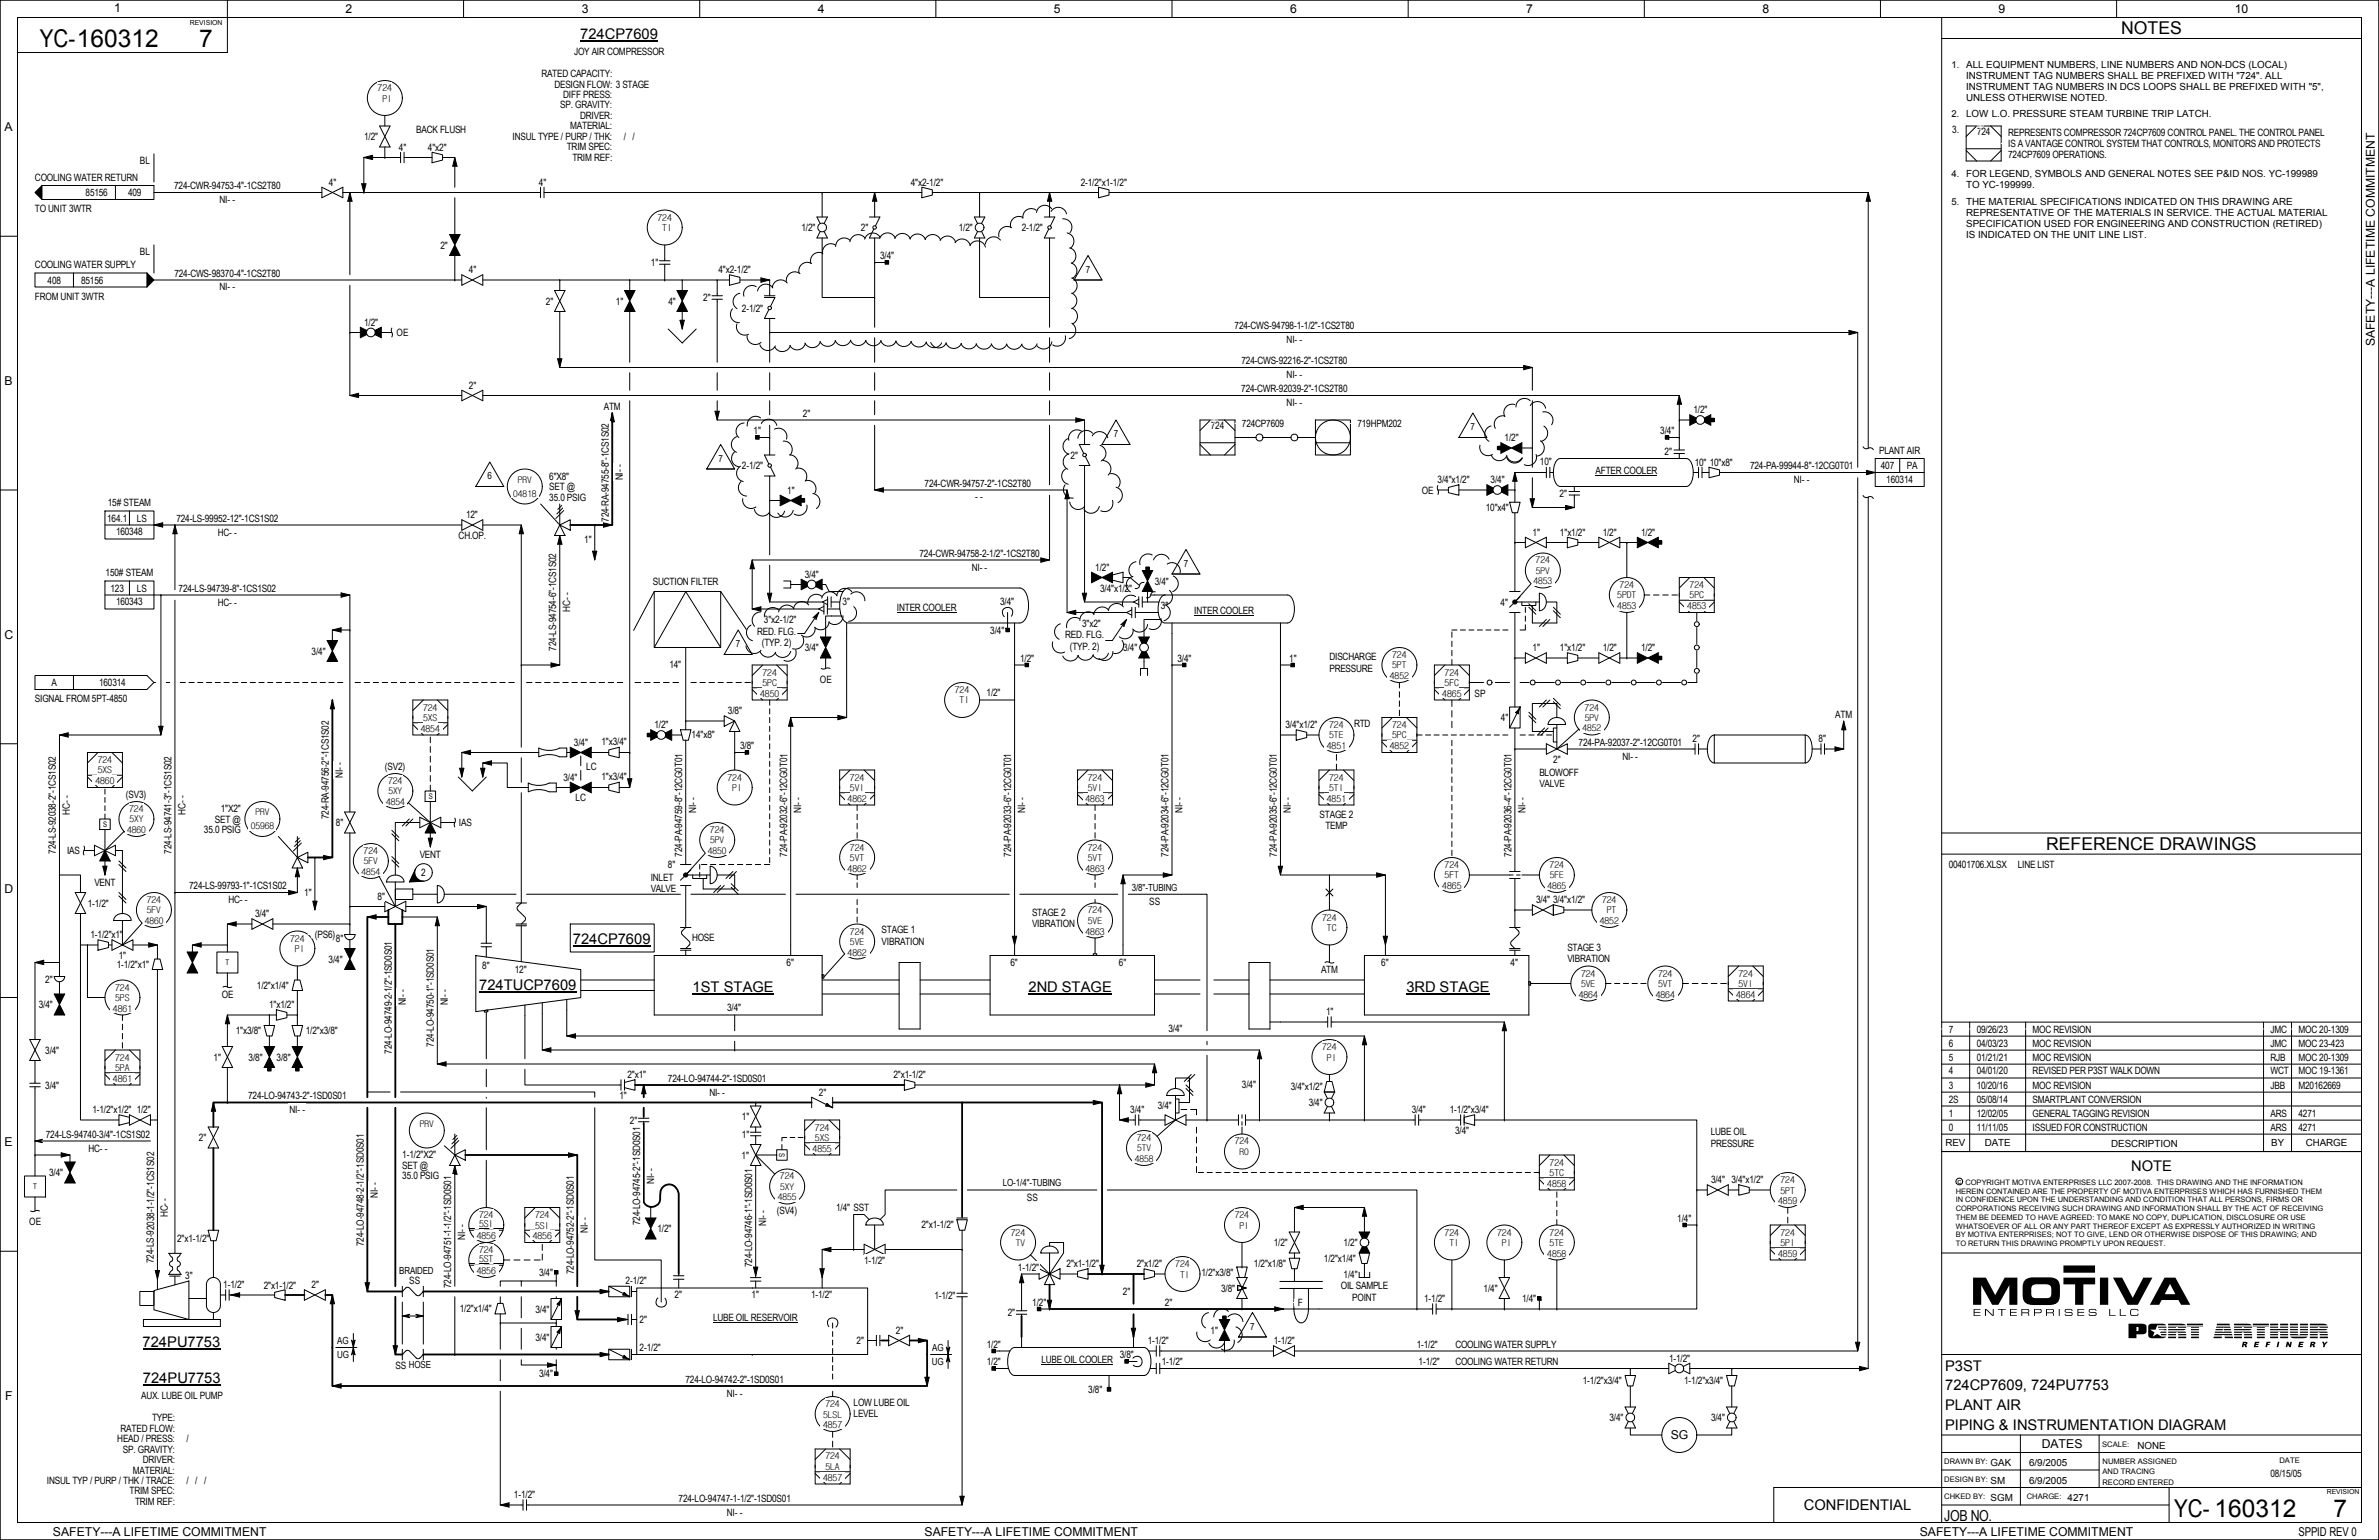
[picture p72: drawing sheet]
<svg xmlns="http://www.w3.org/2000/svg" width="432mm" height="279mm" viewBox="0 0 432 279" stroke-linecap="round" stroke-linejoin="round" font-family="sans-serif">
<defs><g id="words">
<g font-size="4.5">
<text x="7.2" y="8.6">YC-160312</text>
<text x="36.2" y="8.5">7</text>
<text x="394.6" y="275.3">YC- 160312</text>
<text x="423.6" y="275.2">7</text>
</g>
<g font-size="3.2">
<text x="385" y="6.2">NOTES</text>
<text x="371.4" y="154.1">REFERENCE DRAWINGS</text>
</g>
<g font-size="2.7">
<text x="105.3" y="7">724CP7609</text>
<text x="104" y="171.3">724CP7609</text>
<text x="87" y="179.6">724TUCP7609</text>
<text x="186.7" y="180">2ND STAGE</text>
<text x="255.3" y="180">3RD STAGE</text>
<text x="125.7" y="180">1ST STAGE</text>
<text x="386.8" y="212.4">NOTE</text>
<text x="25.9" y="244.4">724PU7753</text>
<text x="26" y="250.9">724PU7753</text>
<text x="353.1" y="248.7">P3ST</text>
<text x="353.1" y="252.2">724CP7609, 724PU7753</text>
<text x="353.1" y="255.8">PLANT AIR</text>
<text x="353.1" y="259.4">PIPING &amp; INSTRUMENTATION DIAGRAM</text>
<text x="327.4" y="274">CONFIDENTIAL</text>
<text x="352.9" y="275.9">JOB NO.</text>
</g>
<g font-size="2.2">
<text x="20.7" y="2.2">1</text>
<text x="62.7" y="2.4">2</text>
<text x="105.6" y="2.4">3</text>
<text x="148.4" y="2.4">4</text>
<text x="191.3" y="2.4">5</text>
<text x="234.2" y="2.4">6</text>
<text x="277" y="2.4">7</text>
<text x="319.9" y="2.4">8</text>
<text x="362.8" y="2.4">9</text>
<text x="405.6" y="2.4">10</text>
<text x=".8" y="23.8">A</text>
<text x="431" y="62.8" transform="rotate(-90 431 62.8)">SAFETY---A LIFETIME COMMITMENT</text>
<text x=".8" y="69.8">B</text>
<text x=".8" y="115.9">C</text>
<text x=".8" y="161.9">D</text>
<text x=".8" y="208">E</text>
<text x=".9" y="254">F</text>
<text x="303.3" y="261.1">SG</text>
<text x="370.6" y="262.7">DATES</text>
<text x="9.6" y="278.7">SAFETY---A LIFETIME COMMITMENT</text>
<text x="167.8" y="278.7">SAFETY---A LIFETIME COMMITMENT</text>
<text x="348.4" y="278.7">SAFETY---A LIFETIME COMMITMENT</text>
<text x="417.2" y="278.6">SPPID REV 0</text>
</g>
<g font-size="1.8">
<text x="104.2" y="9.9">JOY AIR COMPRESSOR</text>
<text x="98.3" y="14">RATED CAPACITY:</text>
<text x="100.6" y="15.9">DESIGN FLOW: 3 STAGE</text>
<text x="102.2" y="17.8">DIFF PRESS:</text>
<text x="356.9" y="12.4">ALL EQUIPMENT NUMBERS, LINE NUMBERS AND NON-DCS (LOCAL)</text>
<text x="356.9" y="14.4">INSTRUMENT TAG NUMBERS SHALL BE PREFIXED WITH &quot;724&quot;. ALL</text>
<text x="356.9" y="16.4">INSTRUMENT TAG NUMBERS IN DCS LOOPS SHALL BE PREFIXED WITH &quot;5&quot;,</text>
<text x="101.7" y="19.7">SP. GRAVITY:</text>
<text x="103.5" y="23.5">MATERIAL:</text>
<text x="105.3" y="21.6">DRIVER:</text>
<text x="356.9" y="21.3">LOW L.O. PRESSURE STEAM TURBINE TRIP LATCH.</text>
<text x="356.9" y="18.4">UNLESS OTHERWISE NOTED.</text>
<text x="25.4" y="29.8">BL</text>
<text x="66.1" y="25.4">1/2&quot;</text>
<text x="72.4" y="27.3">4&quot;</text>
<text x="75.6" y="24.1">BACK FLUSH</text>
<text x="77.7" y="27.3">4&quot;x2&quot;</text>
<text x="93" y="25.4">INSUL TYPE / PURP / THK:</text>
<text x="102.9" y="27.3">TRIM SPEC:</text>
<text x="103.9" y="29.2">TRIM REF:</text>
<text x="113.2" y="25.4">/ /</text>
<text x="354.3" y="24.1">3.</text>
<text x="358.8" y="24.5">724</text>
<text x="364.5" y="24.6">REPRESENTS COMPRESSOR 724CP7609 CONTROL PANEL. THE CONTROL PANEL</text>
<text x="364.5" y="26.7">IS A VANTAGE CONTROL SYSTEM THAT CONTROLS, MONITORS AND PROTECTS</text>
<text x="364.5" y="28.7">724CP7609 OPERATIONS.</text>
<text x="6.3" y="32.8">COOLING WATER RETURN</text>
<text x="15.5" y="35.6">85156</text>
<text x="23.2" y="35.6">409</text>
<text x="31.6" y="34.3">724-CWR-94753-4&quot;-1CS2T80</text>
<text x="59.7" y="33.7">4&quot;</text>
<text x="97.8" y="33.7">4&quot;</text>
<text x="165.3" y="33.7">4&quot;x2-1/2&quot;</text>
<text x="196.2" y="33.7">2-1/2&quot;x1-1/2&quot;</text>
<text x="356.9" y="32.1">FOR LEGEND, SYMBOLS AND GENERAL NOTES SEE P&amp;ID NOS. YC-199989</text>
<text x="356.9" y="34.1">TO YC-199999.</text>
<text x="6.4" y="38.5">TO UNIT 3WTR</text>
<text x="39.9" y="36.8">NI- -</text>
<text x="145.5" y="41.9">1/2&quot;</text>
<text x="156.2" y="41.9">2&quot;</text>
<text x="174" y="41.9">1/2&quot;</text>
<text x="185.5" y="41.9">2-1/2&quot;</text>
<text x="356.9" y="37.2">THE MATERIAL SPECIFICATIONS INDICATED ON THIS DRAWING ARE</text>
<text x="356.9" y="39.2">REPRESENTATIVE OF THE MATERIALS IN SERVICE. THE ACTUAL MATERIAL</text>
<text x="356.9" y="41.1">SPECIFICATION USED FOR ENGINEERING AND CONSTRUCTION (RETIRED)</text>
<text x="25.4" y="46.3">BL</text>
<text x="79.9" y="45.1">2&quot;</text>
<text x="159.7" y="47">3/4&quot;</text>
<text x="356.9" y="43.1">IS INDICATED ON THE UNIT LINE LIST.</text>
<text x="6.3" y="48.7">COOLING WATER SUPPLY</text>
<text x="8.6" y="51.4">408</text>
<text x="14.7" y="51.4">85156</text>
<text x="31.7" y="50.2">724-CWS-98370-4&quot;-1CS2T80</text>
<text x="39.9" y="52.7">NI- -</text>
<text x="85.1" y="49.6">4&quot;</text>
<text x="118.1" y="48.3">1&quot;</text>
<text x="130.4" y="49.5">4&quot;x2-1/2&quot;</text>
<text x="197.1" y="49.5">7</text>
<text x="6.3" y="54.4">FROM UNIT 3WTR</text>
<text x="66.1" y="59.1">1/2&quot;</text>
<text x="99.1" y="55.3">2&quot;</text>
<text x="111.8" y="55.3">1&quot;</text>
<text x="121.3" y="55.3">4&quot;</text>
<text x="127.7" y="54.6">2&quot;</text>
<text x="134.7" y="56.5">2-1/2&quot;</text>
<text x="224.1" y="59.7">724-CWS-94798-1-1/2&quot;-1CS2T80</text>
<text x="72" y="61">OE</text>
<text x="233.5" y="62.2">NI- -</text>
<text x="85.1" y="70.5">2&quot;</text>
<text x="225.3" y="71.1">724-CWR-92039-2&quot;-1CS2T80</text>
<text x="225.3" y="66">724-CWS-92216-2&quot;-1CS2T80</text>
<text x="233.5" y="68.6">NI- -</text>
<text x="109.6" y="74.3">ATM</text>
<text x="145.7" y="75.6">2&quot;</text>
<text x="219.8" y="77.9">724</text>
<text x="225.4" y="77.5">724CP7609</text>
<text x="233.5" y="73.7">NI- -</text>
<text x="246.4" y="77.5">719HPM202</text>
<text x="307.4" y="75">1/2&quot;</text>
<text x="130.4" y="83.8">7</text>
<text x="136.8" y="78.8">1&quot;</text>
<text x="194.3" y="83.2">2&quot;</text>
<text x="202.2" y="79.4">7</text>
<text x="266.9" y="78.1">7</text>
<text x="273.1" y="80">1/2&quot;</text>
<text x="301.3" y="78.8">3/4&quot;</text>
<text x="302.1" y="82.5">2&quot;</text>
<text x="341.1" y="82.3">PLANT AIR</text>
<text x="88.5" y="87">6</text>
<text x="99.7" y="88.9">SET @</text>
<text x="99.7" y="87">6&quot;X8&quot;</text>
<text x="113" y="87.1" transform="rotate(-90 113 87.1)">NI- -</text>
<text x="134.7" y="85.1">2-1/2&quot;</text>
<text x="142.9" y="89.6">1&quot;</text>
<text x="167.8" y="88.3">724-CWR-94757-2&quot;-1CS2T80</text>
<text x="258" y="89.5">OE</text>
<text x="260.9" y="87.6">3/4&quot;x1/2&quot;</text>
<text x="270.6" y="87.7">3/4&quot;</text>
<text x="279.5" y="84.4">10&quot;</text>
<text x="289.6" y="86.1">AFTER COOLER</text>
<text x="307.6" y="84.5">10&quot; 10&quot;x8&quot;</text>
<text x="317.6" y="85.1">724-PA-99944-8&quot;-12CG0T01</text>
<text x="325.6" y="87.6">NI- -</text>
<text x="341.4" y="85.1">407</text>
<text x="342.4" y="87.6">160314</text>
<text x="346.1" y="85.1">PA</text>
<text x="19.5" y="94.6">164.1</text>
<text x="19.6" y="91.8">15# STEAM</text>
<text x="24.8" y="94.6">LS</text>
<text x="32" y="94.6">724-LS-99952-12&quot;-1CS1S02</text>
<text x="84.6" y="94">12&quot;</text>
<text x="99.7" y="90.8">35.0 PSIG</text>
<text x="110.5" y="94.7" transform="rotate(-90 110.5 94.7)">724-RA-94755-8&quot;-1CS1S02</text>
<text x="177" y="90.8">- -</text>
<text x="269.7" y="92.7">10&quot;x4&quot;</text>
<text x="283.1" y="90.1">2&quot;</text>
<text x="21.1" y="97.2">160348</text>
<text x="39.5" y="97.2">HC- -</text>
<text x="83.2" y="97.8">CH.OP.</text>
<text x="106" y="98.4">1&quot;</text>
<text x="166.9" y="101">724-CWR-94758-2-1/2&quot;-1CS2T80</text>
<text x="278.2" y="97.2">1&quot;</text>
<text x="283.1" y="97.2">1&quot;x1/2&quot;</text>
<text x="290.9" y="97.2">1/2&quot;</text>
<text x="297.9" y="97.2">1/2&quot;</text>
<text x="19.2" y="104.5">150# STEAM</text>
<text x="20.1" y="107.3">123</text>
<text x="24.8" y="107.3">LS</text>
<text x="32.4" y="107.3">724-LS-94739-8&quot;-1CS1S02</text>
<text x="118.5" y="106">SUCTION FILTER</text>
<text x="146.1" y="104.8">3/4&quot;</text>
<text x="176.4" y="103.5">NI- -</text>
<text x="198.8" y="103.5">1/2&quot;</text>
<text x="199.7" y="107.3">3/4&quot;x1/2&quot;</text>
<text x="209.6" y="106.1">3/4&quot;</text>
<text x="214.9" y="102.8">7</text>
<text x="21.1" y="109.9">160343</text>
<text x="39.5" y="109.9">HC- -</text>
<text x="103.5" y="111" transform="rotate(-90 103.5 111)">HC- -</text>
<text x="138.7" y="113">3&quot;x2-1/2&quot;</text>
<text x="152.9" y="109.8">3&quot;</text>
<text x="162.8" y="110.8">INTER COOLER</text>
<text x="181.5" y="109.8">3/4&quot;</text>
<text x="196.4" y="113.7">3&quot;x2&quot;</text>
<text x="210.7" y="110.4">3&quot;</text>
<text x="216.8" y="111.5">INTER COOLER</text>
<text x="272.4" y="109.9">4&quot;</text>
<text x="56.6" y="118.8">3/4&quot;</text>
<text x="101" y="118.1" transform="rotate(-90 101 118.1)">724-LS-94754-6&quot;-1CS1S02</text>
<text x="133.6" y="117.5">7</text>
<text x="137.4" y="115.2">RED. FLG.</text>
<text x="138.3" y="117.2">(TYP. 2)</text>
<text x="146.1" y="118.1">3/4&quot;</text>
<text x="179.7" y="115">3/4&quot;</text>
<text x="193.3" y="115.8">RED. FLG.</text>
<text x="194.2" y="117.9">(TYP. 2)</text>
<text x="203.9" y="118.1">3/4&quot;</text>
<text x="241.3" y="119.8">DISCHARGE</text>
<text x="278.2" y="118.1">1&quot;</text>
<text x="283.1" y="118.1">1&quot;x1/2&quot;</text>
<text x="290.9" y="118.1">1/2&quot;</text>
<text x="297.9" y="118.1">1/2&quot;</text>
<text x="9.4" y="124.5">A</text>
<text x="18" y="124.5">160314</text>
<text x="121.5" y="121.3">14&quot;</text>
<text x="148.8" y="123.8">OE</text>
<text x="185.1" y="120">1/2&quot;</text>
<text x="213.7" y="120">3/4&quot;</text>
<text x="234" y="120">1&quot;</text>
<text x="241.3" y="121.9">PRESSURE</text>
<text x="6.3" y="127.4">SIGNAL FROM 5PT-4850</text>
<text x="132.1" y="129.6">3/8&quot;</text>
<text x="179.1" y="126.4">1/2&quot;</text>
<text x="245.8" y="131.8">RTD</text>
<text x="267.6" y="126.4">SP</text>
<text x="272.4" y="130.8">4&quot;</text>
<text x="333.1" y="130.2">ATM</text>
<text x="104.2" y="135.3">3/4&quot;</text>
<text x="109.2" y="135.3">1&quot;x3/4&quot;</text>
<text x="118.8" y="132.1">1/2&quot;</text>
<text x="125.5" y="134">14&quot;x8&quot;</text>
<text x="134.3" y="135.9">3/8&quot;</text>
<text x="233.3" y="132.1">3/4&quot;x1/2&quot;</text>
<text x="286.5" y="135.3">724-PA-92037-2&quot;-12CG0T01</text>
<text x="294.5" y="137.8">NI- -</text>
<text x="307.2" y="134.6">2&quot;</text>
<text x="330.1" y="134.6">8&quot;</text>
<text x="62.2" y="141.1" transform="rotate(-90 62.2 141.1)">NI- -</text>
<text x="69.8" y="139.7">(SV2)</text>
<text x="102.3" y="141.6">3/4&quot;</text>
<text x="106.4" y="139.7">LC</text>
<text x="109.2" y="141.6">1&quot;x3/4&quot;</text>
<text x="279.4" y="140.7">BLOWOFF</text>
<text x="279.4" y="142.8">VALVE</text>
<text x="281.9" y="138.4">2&quot;</text>
<text x="12.7" y="147.8" transform="rotate(-90 12.7 147.8)">HC- -</text>
<text x="22.9" y="144.8">(SV3)</text>
<text x="33.7" y="147.8" transform="rotate(-90 33.7 147.8)">HC- -</text>
<text x="39" y="149.2">SET @</text>
<text x="40.1" y="147.3">1&quot;X2&quot;</text>
<text x="59.7" y="148.7" transform="rotate(-90 59.7 148.7)">724-RA-94756-2&quot;-1CS1S02</text>
<text x="61" y="149.9">8&quot;</text>
<text x="83.3" y="149.9">IAS</text>
<text x="104.5" y="145.4">LC</text>
<text x="126.4" y="147.5" transform="rotate(-90 126.4 147.5)">NI- -</text>
<text x="145.4" y="147.5" transform="rotate(-90 145.4 147.5)">NI- -</text>
<text x="186.1" y="147.5" transform="rotate(-90 186.1 147.5)">NI- -</text>
<text x="214.6" y="147.5" transform="rotate(-90 214.6 147.5)">NI- -</text>
<text x="234.3" y="147.5" transform="rotate(-90 234.3 147.5)">NI- -</text>
<text x="239.5" y="148.4">STAGE 2</text>
<text x="276.9" y="147.5" transform="rotate(-90 276.9 147.5)">NI- -</text>
<text x="10.2" y="154.9" transform="rotate(-90 10.2 154.9)">724-LS-92038-2&quot;-1CS1S02</text>
<text x="12.2" y="154.9">IAS</text>
<text x="31.1" y="154.9" transform="rotate(-90 31.1 154.9)">724-LS-94741-3&quot;-1CS1S02</text>
<text x="37" y="151.1">35.0 PSIG</text>
<text x="76.2" y="155.6">VENT</text>
<text x="123.8" y="155.4" transform="rotate(-90 123.8 155.4)">724-PA-94759-8&quot;-12CG0T01</text>
<text x="142.9" y="155.4" transform="rotate(-90 142.9 155.4)">724-PA-92032-6&quot;-12CG0T01</text>
<text x="183.5" y="155.4" transform="rotate(-90 183.5 155.4)">724-PA-92033-6&quot;-12CG0T01</text>
<text x="212.1" y="155.4" transform="rotate(-90 212.1 155.4)">724-PA-92034-6&quot;-12CG0T01</text>
<text x="231.8" y="155.4" transform="rotate(-90 231.8 155.4)">724-PA-92035-6&quot;-12CG0T01</text>
<text x="240.6" y="150.4">TEMP</text>
<text x="274.3" y="155.4" transform="rotate(-90 274.3 155.4)">724-PA-92036-4&quot;-12CG0T01</text>
<text x="17.1" y="160.7">VENT</text>
<text x="34.3" y="161.3">724-LS-99793-1&quot;-1CS1S02</text>
<text x="76.4" y="158.9">2</text>
<text x="118.1" y="159.8">INLET</text>
<text x="118.1" y="161.9">VALVE</text>
<text x="121.2" y="157.5">8&quot;</text>
<text x="205.4" y="161.6">3/8&quot;-TUBING</text>
<text x="353.7" y="157.5">00401706.XLSX</text>
<text x="366.2" y="157.5">LINE LIST</text>
<text x="15.9" y="164.5">1-1/2&quot;</text>
<text x="41.4" y="163.8">HC- -</text>
<text x="46.3" y="166.3">3/4&quot;</text>
<text x="55.2" y="162.6">1&quot;</text>
<text x="68.5" y="163.2">8&quot;</text>
<text x="187.3" y="166.1">STAGE 2</text>
<text x="208.6" y="164.1">SS</text>
<text x="278.8" y="163.9">3/4&quot; 3/4&quot;x1/2&quot;</text>
<text x="16.4" y="170.2">1-1/2&quot;x1&quot;</text>
<text x="21.5" y="174">1&quot;</text>
<text x="57.1" y="170.2">(PS6)</text>
<text x="60.9" y="170.8">8&quot;</text>
<text x="125.6" y="170.8">HOSE</text>
<text x="160" y="169.3">STAGE 1</text>
<text x="160" y="171.4">VIBRATION</text>
<text x="187.3" y="168.2">VIBRATION</text>
<text x="284.5" y="172.5">STAGE 3</text>
<text x="8.2" y="178.4">2&quot;</text>
<text x="21.2" y="175.6">1-1/2&quot;x1&quot;</text>
<text x="46.6" y="179.4">1/2&quot;x1/4&quot;</text>
<text x="59.6" y="174.6">3/4&quot;</text>
<text x="87.5" y="175.9">8&quot;</text>
<text x="93.5" y="176.5">12&quot;</text>
<text x="142.7" y="175.2">6&quot;</text>
<text x="183.4" y="175.2">6&quot;</text>
<text x="203.1" y="175.2">6&quot;</text>
<text x="239.8" y="176.5">ATM</text>
<text x="250.7" y="175.2">6&quot;</text>
<text x="274.2" y="175.2">4&quot;</text>
<text x="284.5" y="174.6">VIBRATION</text>
<text x="7" y="182.9">3/4&quot;</text>
<text x="40.2" y="181">OE</text>
<text x="48.8" y="182.9">1&quot;x1/2&quot;</text>
<text x="73.7" y="182.4" transform="rotate(-90 73.7 182.4)">NI- -</text>
<text x="81.3" y="182.4" transform="rotate(-90 81.3 182.4)">NI- -</text>
<text x="132" y="183.5">3/4&quot;</text>
<text x="240.7" y="184.2">1&quot;</text>
<text x="8.2" y="191.2">3/4&quot;</text>
<text x="42.8" y="187.6">1&quot;x3/8&quot;</text>
<text x="55.5" y="187.6">1/2&quot;x3/8&quot;</text>
<text x="71.1" y="191.2" transform="rotate(-90 71.1 191.2)">724-LO-94749-2-1/2&quot;-1SD0S01</text>
<text x="78.7" y="189.9" transform="rotate(-90 78.7 189.9)">724-LO-94750-1&quot;-1SD0S01</text>
<text x="212.1" y="187.3">3/4&quot;</text>
<text x="353.7" y="189.9">6</text>
<text x="353.7" y="187.3">7</text>
<text x="358.8" y="189.9">04/03/23</text>
<text x="358.8" y="187.3">09/26/23</text>
<text x="368.9" y="189.9">MOC REVISION</text>
<text x="368.9" y="187.3">MOC REVISION</text>
<text x="412.1" y="189.9">JMC</text>
<text x="412.1" y="187.3">JMC</text>
<text x="417.2" y="189.9">MOC 23-423</text>
<text x="417.2" y="187.3">MOC 20-1309</text>
<text x="8.2" y="197.5">3/4&quot;</text>
<text x="38.8" y="192.4">1&quot;</text>
<text x="45.1" y="192.4">3/8&quot;</text>
<text x="50.2" y="192.4">3/8&quot;</text>
<text x="113.9" y="195.6">2&quot;x1&quot;</text>
<text x="121.2" y="196.2">724-LO-94744-2&quot;-1SD0S01</text>
<text x="162.2" y="195.6">2&quot;x1-1/2&quot;</text>
<text x="225.4" y="197.5">3/4&quot;</text>
<text x="234.3" y="197.8">3/4&quot;x1/2&quot;</text>
<text x="353.7" y="197.5">3</text>
<text x="353.7" y="194.9">4</text>
<text x="353.7" y="192.4">5</text>
<text x="358.8" y="197.5">10/20/16</text>
<text x="358.8" y="194.9">04/01/20</text>
<text x="358.8" y="192.4">01/21/21</text>
<text x="368.9" y="197.5">MOC REVISION</text>
<text x="368.9" y="194.9">REVISED PER P3ST WALK DOWN</text>
<text x="368.9" y="192.4">MOC REVISION</text>
<text x="412.1" y="197.5">JBB</text>
<text x="412.1" y="194.9">WCT</text>
<text x="412.1" y="192.4">RJB</text>
<text x="417.2" y="197.5">M20162669</text>
<text x="417.2" y="194.9">MOC 19-1361</text>
<text x="417.2" y="192.4">MOC 20-1309</text>
<text x="16.8" y="201.9">1-1/2&quot;x1/2&quot; 1/2&quot;</text>
<text x="45" y="199.4">724-LO-94743-2&quot;-1SD0S01</text>
<text x="52.6" y="201.9">NI- -</text>
<text x="112.4" y="199.4">1&quot;</text>
<text x="114.3" y="203.9">2&quot;</text>
<text x="128.8" y="198.8">NI- -</text>
<text x="134.6" y="203.2">1&quot;</text>
<text x="148.6" y="198.8">2&quot;</text>
<text x="205.1" y="202">3/4&quot;</text>
<text x="210.2" y="201.3">3/4&quot;</text>
<text x="237.5" y="200.7">3/4&quot;</text>
<text x="256.3" y="202">3/4&quot;</text>
<text x="263.1" y="201.9">1-1/2&quot;x3/4&quot;</text>
<text x="353.7" y="200">2S</text>
<text x="353.7" y="202.6">1</text>
<text x="358.8" y="202.6">12/02/05</text>
<text x="358.8" y="200">05/08/14</text>
<text x="368.9" y="200">SMARTPLANT CONVERSION</text>
<text x="368.9" y="202.6">GENERAL TAGGING REVISION</text>
<text x="412.1" y="202.6">ARS</text>
<text x="417.2" y="202.6">4271</text>
<text x="8.3" y="206.4">724-LS-94740-3/4&quot;-1CS1S02</text>
<text x="16" y="208.9">HC- -</text>
<text x="36.1" y="207">2&quot;</text>
<text x="134.6" y="206.4">1&quot;</text>
<text x="264.1" y="205.7">3/4&quot;</text>
<text x="310.5" y="206">LUBE OIL</text>
<text x="310.5" y="208">PRESSURE</text>
<text x="353.1" y="208">REV</text>
<text x="353.7" y="205.1">0</text>
<text x="358.8" y="205.1">11/11/05</text>
<text x="360.2" y="207.9">DATE</text>
<text x="368.9" y="205.1">ISSUED FOR CONSTRUCTION</text>
<text x="383.2" y="208">DESCRIPTION</text>
<text x="412.1" y="205.1">ARS</text>
<text x="412.2" y="208">BY</text>
<text x="417.2" y="205.1">4271</text>
<text x="418.5" y="208">CHARGE</text>
<text x="8.9" y="213.4">3/4&quot;</text>
<text x="73" y="212.1">SET @</text>
<text x="73" y="210.2">1-1/2&quot;X2&quot;</text>
<text x="73" y="214">35.0 PSIG</text>
<text x="118.7" y="214.8" transform="rotate(-90 118.7 214.8)">NI- -</text>
<text x="134.6" y="210.2">1&quot;</text>
<text x="182" y="215.2">LO-1/4&quot;-TUBING</text>
<text x="310.6" y="214.7">3/4&quot; 3/4&quot;x1/2&quot;</text>
<text x="30.5" y="220.8" transform="rotate(-90 30.5 220.8)">HC- -</text>
<text x="68.6" y="217.3" transform="rotate(-90 68.6 217.3)">NI- -</text>
<text x="141" y="220.3">(SV4)</text>
<text x="151.8" y="219.7">1/4&quot; SST</text>
<text x="186.4" y="217.8">SS</text>
<text x="304.4" y="221.6">1/4&quot;</text>
<text x="5.3" y="222.2">OE</text>
<text x="32.1" y="225.4">2&quot;x1-1/2&quot;</text>
<text x="66" y="226.1" transform="rotate(-90 66 226.1)">724-LO-94748-2-1/2&quot;-1SD0S01</text>
<text x="84.5" y="224.9" transform="rotate(-90 84.5 224.9)">NI- -</text>
<text x="106.7" y="223.7" transform="rotate(-90 106.7 223.7)">NI- -</text>
<text x="116.2" y="222.3" transform="rotate(-90 116.2 222.3)">724-LO-94745-2&quot;-1SD0S01</text>
<text x="119.3" y="223.5">1/2&quot;</text>
<text x="139.1" y="222.4" transform="rotate(-90 139.1 222.4)">NI- -</text>
<text x="167.2" y="222.9">2&quot;x1-1/2&quot;</text>
<text x="231.2" y="226.1">1/2&quot;</text>
<text x="243.9" y="226.1">1/2&quot;</text>
<text x="27.9" y="229.2" transform="rotate(-90 27.9 229.2)">724-LS-92038-1-1/2&quot;-1CS1S02</text>
<text x="33.6" y="232">3&quot;</text>
<text x="40.5" y="233.6">1-1/2&quot;</text>
<text x="47.9" y="233.8">2&quot;x1-1/2&quot;</text>
<text x="56.5" y="233.7">2&quot;</text>
<text x="72.5" y="231.1">BRAIDED</text>
<text x="74.3" y="233">SS</text>
<text x="81.9" y="233.7" transform="rotate(-90 81.9 233.7)">724-LO-94751-1-1/2&quot;-1SD0S01</text>
<text x="97.8" y="231.5">3/4&quot;</text>
<text x="104.1" y="231.2" transform="rotate(-90 104.1 231.2)">724-LO-94752-2&quot;-1SD0S01</text>
<text x="113.6" y="233">2-1/2&quot;</text>
<text x="136.5" y="229.9" transform="rotate(-90 136.5 229.9)">724-LO-94746-1&quot;-1SD0S01</text>
<text x="156.8" y="229.2">1-1/2&quot;</text>
<text x="184.8" y="230.5">1-1/2&quot;</text>
<text x="193.6" y="229.9">2&quot;x1-1/2&quot;</text>
<text x="206.3" y="229.9">2&quot;x1/2&quot;</text>
<text x="218.1" y="231.5">1/2&quot;x3/8&quot;</text>
<text x="227.6" y="229.9">1/2&quot;x1/8&quot;</text>
<text x="240.3" y="228.9">1/2&quot;x1/4&quot;</text>
<text x="243.4" y="233.9">OIL SAMPLE</text>
<text x="243.9" y="231.8">1/4&quot;</text>
<text x="83.5" y="238.1">1/2&quot;x1/4&quot;</text>
<text x="97.2" y="238.1">3/4&quot;</text>
<text x="116.1" y="240">2&quot;</text>
<text x="122.4" y="235.5">2&quot;</text>
<text x="129.4" y="239.8">LUBE OIL RESERVOIR</text>
<text x="136.4" y="235.5">1&quot;</text>
<text x="147.2" y="235.5">1-1/2&quot;</text>
<text x="169.6" y="235.6">1-1/2&quot;</text>
<text x="182.9" y="238.8">2&quot;</text>
<text x="187.4" y="236.9">1/2&quot;</text>
<text x="203.8" y="235">2&quot;</text>
<text x="211.4" y="236.9">2&quot;</text>
<text x="221.7" y="234.3">3/8&quot;</text>
<text x="235.6" y="236.9">F</text>
<text x="245.4" y="236">POINT</text>
<text x="258.5" y="236.2">1-1/2&quot;</text>
<text x="269.3" y="234.3">1/4&quot;</text>
<text x="276.3" y="236.2">1/4&quot;</text>
<text x="61.2" y="243.8">AG</text>
<text x="97.2" y="243.2">3/4&quot;</text>
<text x="116.1" y="245.1">2-1/2&quot;</text>
<text x="155.4" y="243.8">2&quot;</text>
<text x="162.6" y="242">2&quot;</text>
<text x="169.2" y="245.1">AG</text>
<text x="179.1" y="244.5">1/2&quot;</text>
<text x="208.3" y="243.9">1-1/2&quot;</text>
<text x="219.7" y="242">1&quot;</text>
<text x="226.9" y="241.3">7</text>
<text x="231.2" y="243.9">1-1/2&quot;</text>
<text x="257.2" y="244.5">1-1/2&quot;</text>
<text x="264.2" y="244.5">COOLING WATER SUPPLY</text>
<text x="61.2" y="246.4">UG</text>
<text x="71.8" y="248.3">SS HOSE</text>
<text x="97.8" y="249.9">3/4&quot;</text>
<text x="124.4" y="250.8">724-LO-94742-2&quot;-1SD0S01</text>
<text x="169.1" y="247.6">UG</text>
<text x="179.1" y="247.7">1/2&quot;</text>
<text x="189" y="247.4">LUBE OIL COOLER</text>
<text x="203.2" y="246.4">3/8&quot;</text>
<text x="210.9" y="247.7">1-1/2&quot;</text>
<text x="257.5" y="247.6">1-1/2&quot;</text>
<text x="264.2" y="247.6">COOLING WATER RETURN</text>
<text x="287.3" y="251.1">1-1/2&quot;x3/4&quot;</text>
<text x="302.9" y="247">1-1/2&quot;</text>
<text x="305.7" y="251.1">1-1/2&quot;x3/4&quot;</text>
<text x="25.6" y="253.8">AUX. LUBE OIL PUMP</text>
<text x="27.6" y="257.8">TYPE:</text>
<text x="131.9" y="253.4">NI- -</text>
<text x="154.9" y="255">LOW LUBE OIL</text>
<text x="154.9" y="257.1">LEVEL</text>
<text x="197.5" y="252.8">3/8&quot;</text>
<text x="292.1" y="257.8">3/4&quot;</text>
<text x="310.6" y="257.8">3/4&quot;</text>
<text x="21.3" y="261.6">HEAD / PRESS:</text>
<text x="21.9" y="259.7">RATED FLOW:</text>
<text x="22.3" y="263.5">SP. GRAVITY:</text>
<text x="33.8" y="261.6">/</text>
<text x="388" y="262.9">NONE</text>
<text x="8.5" y="269.2">INSUL TYP / PURP / THK / TRACE:</text>
<text x="24.1" y="267.3">MATERIAL:</text>
<text x="25.9" y="265.4">DRIVER:</text>
<text x="33.8" y="269.2">/ / /</text>
<text x="361.3" y="266">GAK</text>
<text x="361.3" y="269.2">SM</text>
<text x="368.3" y="266">6/9/2005</text>
<text x="368.3" y="269.2">6/9/2005</text>
<text x="412.1" y="268">08/15/05</text>
<text x="23.5" y="271.1">TRIM SPEC:</text>
<text x="24.5" y="273">TRIM REF:</text>
<text x="93.3" y="271.8">1-1/2&quot;</text>
<text x="123.2" y="272.4">724-LO-94747-1-1/2&quot;-1SD0S01</text>
<text x="131.9" y="275">NI- -</text>
<text x="361.3" y="272.4">SGM</text>
<text x="375.3" y="272.4">4271</text>
</g>
<g font-size="1.7">
<text x="68.5" y="16.5">724</text>
<text x="354.2" y="12.3">1.</text>
<text x="69.4" y="18.4">PI</text>
<text x="354.2" y="21.2">2.</text>
<text x="354.2" y="32">4.</text>
<text x="119.3" y="40">724</text>
<text x="120.2" y="41.9">TI</text>
<text x="354.2" y="37.1">5.</text>
<text x="94" y="87.6">PRV</text>
<text x="93.2" y="90.1">04818</text>
<text x="278.4" y="106">4853</text>
<text x="278.7" y="102.2">724</text>
<text x="278.8" y="104.1">5PV</text>
<text x="294" y="106.7">724</text>
<text x="306.7" y="106.7">724</text>
<text x="293.5" y="110.5">4853</text>
<text x="293.5" y="108.6">5PDT</text>
<text x="306.2" y="110.5">4853</text>
<text x="306.7" y="108.6">5PC</text>
<text x="252.7" y="119.4">724</text>
<text x="138.4" y="122.6">724</text>
<text x="138.4" y="124.5">5PC</text>
<text x="173.3" y="125.7">724</text>
<text x="252.3" y="123.2">4852</text>
<text x="252.7" y="121.3">5PT</text>
<text x="262.2" y="122.6">724</text>
<text x="262.2" y="124.5">5FC</text>
<text x="76.8" y="128.9">724</text>
<text x="76.8" y="130.8">5XS</text>
<text x="138" y="126.4">4850</text>
<text x="174.2" y="127.6">TI</text>
<text x="261.8" y="126.4">4865</text>
<text x="287.6" y="128.9">724</text>
<text x="287.7" y="130.8">5PV</text>
<text x="76.4" y="132.7">4854</text>
<text x="240.8" y="135.9">4851</text>
<text x="241.3" y="132.1">724</text>
<text x="241.3" y="134">5TE</text>
<text x="252.3" y="135.9">4852</text>
<text x="252.7" y="132.1">724</text>
<text x="252.7" y="134">5PC</text>
<text x="287.3" y="132.7">4852</text>
<text x="17.3" y="142.2">4860</text>
<text x="17.7" y="138.4">724</text>
<text x="17.7" y="140.3">5XS</text>
<text x="70.4" y="142.2">724</text>
<text x="132" y="141.6">724</text>
<text x="132.9" y="143.5">PI</text>
<text x="154.3" y="141.6">724</text>
<text x="154.3" y="143.5">5VI</text>
<text x="197.4" y="141.6">724</text>
<text x="197.4" y="143.5">5VI</text>
<text x="241.3" y="141.6">724</text>
<text x="241.3" y="143.5">5TI</text>
<text x="23.5" y="147.3">724</text>
<text x="23.5" y="149.2">5XY</text>
<text x="46.4" y="147.9">PRV</text>
<text x="70.1" y="146">4854</text>
<text x="70.5" y="144.1">5XY</text>
<text x="153.8" y="145.4">4862</text>
<text x="197" y="145.4">4863</text>
<text x="240.8" y="145.4">4851</text>
<text x="23.1" y="151.1">4860</text>
<text x="45.5" y="150.5">05968</text>
<text x="66" y="154.9">724</text>
<text x="128.5" y="154.9">4850</text>
<text x="128.9" y="151.1">724</text>
<text x="128.9" y="153">5PV</text>
<text x="154.3" y="154.3">724</text>
<text x="197.4" y="154.3">724</text>
<text x="65.6" y="158.7">4854</text>
<text x="66" y="156.8">5FV</text>
<text x="153.8" y="158.1">4862</text>
<text x="154.3" y="156.2">5VT</text>
<text x="197" y="158.1">4863</text>
<text x="197.4" y="156.2">5VT</text>
<text x="261.8" y="161.3">4865</text>
<text x="262.2" y="157.5">724</text>
<text x="262.2" y="159.4">5FT</text>
<text x="280.9" y="161.3">4865</text>
<text x="281.3" y="157.5">724</text>
<text x="281.3" y="159.4">5FE</text>
<text x="26.3" y="167.6">4860</text>
<text x="26.6" y="163.8">724</text>
<text x="26.7" y="165.7">5FV</text>
<text x="197.4" y="165.7">724</text>
<text x="197.4" y="167.6">5VE</text>
<text x="240" y="167">724</text>
<text x="290.4" y="167.6">4852</text>
<text x="290.8" y="163.8">724</text>
<text x="291.7" y="165.7">PT</text>
<text x="52.7" y="170.8">724</text>
<text x="53.5" y="172.7">PI</text>
<text x="153.8" y="173.4">4862</text>
<text x="154.3" y="169.5">724</text>
<text x="154.3" y="171.4">5VE</text>
<text x="197" y="169.5">4863</text>
<text x="240.9" y="168.9">TC</text>
<text x="20.9" y="179.7">724</text>
<text x="287" y="177.2">724</text>
<text x="287" y="179.1">5VE</text>
<text x="300.9" y="177.2">724</text>
<text x="300.9" y="179.1">5VT</text>
<text x="315.6" y="177.2">724</text>
<text x="315.6" y="179.1">5VI</text>
<text x="20.5" y="183.5">4861</text>
<text x="20.9" y="181.6">5PS</text>
<text x="286.6" y="181">4864</text>
<text x="300.5" y="181">4864</text>
<text x="315.1" y="181">4864</text>
<text x="240" y="190.5">724</text>
<text x="20.5" y="196.2">4861</text>
<text x="20.9" y="192.4">724</text>
<text x="20.9" y="194.3">5PA</text>
<text x="240.9" y="192.4">PI</text>
<text x="76.2" y="204.4">PRV</text>
<text x="147.5" y="208.9">4855</text>
<text x="147.9" y="205.1">724</text>
<text x="147.9" y="207">5XS</text>
<text x="206.3" y="207">724</text>
<text x="206.4" y="208.9">5TV</text>
<text x="224.1" y="207.6">724</text>
<text x="225" y="209.5">RO</text>
<text x="141.6" y="214">724</text>
<text x="141.6" y="215.9">5XY</text>
<text x="206" y="210.8">4858</text>
<text x="280.8" y="215.3">4858</text>
<text x="281.3" y="211.5">724</text>
<text x="281.3" y="213.4">5TC</text>
<text x="323.2" y="214.6">724</text>
<text x="87" y="221">724</text>
<text x="97.1" y="221">724</text>
<text x="141.2" y="217.8">4855</text>
<text x="224.1" y="221">724</text>
<text x="322.7" y="218.4">4859</text>
<text x="323.2" y="216.5">5PT</text>
<text x="86.5" y="224.8">4856</text>
<text x="87" y="222.6">5SI</text>
<text x="87" y="227.3">724</text>
<text x="96.7" y="224.8">4856</text>
<text x="97.1" y="222.9">5SI</text>
<text x="183.5" y="224.2">724</text>
<text x="184.4" y="226">TV</text>
<text x="225" y="222.9">PI</text>
<text x="262.2" y="224.2">724</text>
<text x="263.1" y="226.1">TI</text>
<text x="271.7" y="224.2">724</text>
<text x="272.6" y="226.1">PI</text>
<text x="280.8" y="228">4858</text>
<text x="281.3" y="224.2">724</text>
<text x="281.3" y="226.1">5TE</text>
<text x="322.7" y="228">4859</text>
<text x="323.2" y="224.2">724</text>
<text x="323.2" y="226.1">5PI</text>
<text x="86.5" y="231.1">4856</text>
<text x="87" y="228.9">5ST</text>
<text x="213.3" y="229.9">724</text>
<text x="214.2" y="231.8">TI</text>
<text x="149.4" y="257.2">5LSL</text>
<text x="149.8" y="255.3">724</text>
<text x="149.4" y="259.1">4857</text>
<text x="149.4" y="268.6">4857</text>
<text x="149.8" y="264.8">724</text>
<text x="149.8" y="266.7">5LA</text>
</g>
<g font-size="1.4">
<text x="77.8" y="145">S</text>
<text x="18.8" y="150.1">S</text>
<text x="40.9" y="175.1">T</text>
<text x="141.4" y="209.1" transform="rotate(90 141.4 209.1)">S</text>
<text x="6" y="215.8">T</text>
<text x="355.3" y="214.8">c COPYRIGHT MOTIVA ENTERPRISES LLC 2007-2008. THIS DRAWING AND THE INFORMATION</text>
<text x="355" y="216.6">HEREIN CONTAINED ARE THE PROPERTY OF MOTIVA ENTERPRISES WHICH HAS FURNISHED THEM</text>
<text x="355" y="218.1">IN CONFIDENCE UPON THE UNDERSTANDING AND CONDITION THAT ALL PERSONS, FIRMS OR</text>
<text x="355" y="219.7">CORPORATIONS RECEIVING SUCH DRAWING AND INFORMATION SHALL BY THE ACT OF RECEIVING</text>
<text x="355" y="221.3">THEM BE DEEMED TO HAVE AGREED: TO MAKE NO COPY, DUPLICATION, DISCLOSURE OR USE</text>
<text x="355" y="226.1">TO RETURN THIS DRAWING PROMPTLY UPON REQUEST.</text>
<text x="355" y="222.9">WHATSOEVER OF ALL OR ANY PART THEREOF EXCEPT AS EXPRESSLY AUTHORIZED IN WRITING</text>
<text x="355" y="224.5">BY MOTIVA ENTERPRISES; NOT TO GIVE, LEND OR OTHERWISE DISPOSE OF THIS DRAWING; AND</text>
<text x="381.6" y="262.6">SCALE:</text>
<text x="352.9" y="265.7">DRAWN BY:</text>
<text x="352.9" y="268.8">DESIGN BY:</text>
<text x="381.6" y="269.3">RECORD ENTERED</text>
<text x="381.6" y="267.4">AND TRACING</text>
<text x="381.6" y="265.6">NUMBER ASSIGNED</text>
<text x="413.7" y="265.4">DATE</text>
<text x="352.9" y="272">CHKED BY:</text>
<text x="367.9" y="272">CHARGE:</text>
</g>
<g font-size="1.3">
<text x="34.5" y="4.5">REVISION</text>
<text x="422.3" y="271.1">REVISION</text>
</g>
</g></defs>
<g fill="none" stroke="#000" stroke-width=".18">
<path d="M281.3 85.7h.6M281.3 84.8v1.9M282.6 83.5l.6-.3h22.9a1.5 1.5 0 0 1 1.1 1.4 4.3 4.3 0 0 1-.5 3.4l-.6 .3h-22.9a1.5 1.5 0 0 1-1.1-1.5 4.3 4.3 0 0 1 .5-3.3zM284.8 89.2h1.9M285.7 88.3v.9M303.8 82.3h2M304.8 82.3v.9M307.3 85.7h1M308.3 84.8v1.9M150.2 109.5v1.9M150.2 110.5h2.2M150.9 108.3v1.9"/>
<path d="M150.9 109.2h1.5M150.9 111.8h1.9M151.1 107.3h1.9M153.3 107l.7-.3h31.1a1.74 1.74 0 0 1 1.4 1.5 5.1 5.1 0 0 1-.7 4.5l-.7 .3h-31.1a1.74 1.74 0 0 1-1.4-1.5 5.1 5.1 0 0 1 .7-4.5zM153.7 113v1.9M183.6 111.8l.2-.8a.94 .94 0 0 0-1-.8 .94 .94 0 0 0-.9 1l.4 .7M184.1 113v1.9M206.1 110.2v1.9M206.1 111.1h4.1M207.3 108.3v1.9M207.3 109.2h3.1M208.7 112.4h1.9"/>
<path d="M211.5 107.9a1.5 1.5 0 0 0-1.2 1.5 4.3 4.3 0 0 0 .6 3.3l.6 .3h22.2a1.5 1.5 0 0 0 1.1-1.4 4.3 4.3 0 0 0-.5-3.3l-.6-.4h-24.2M212.7 113v1.9M232.4 113v1.9M308.3 134.9v1.9M308.3 135.9h1.6M311.1 133.3h16.6v5.1h-16.6zM311.1 133.3a1.5 1.5 0 0 0-1.1 1.5 4.3 4.3 0 0 0 .5 3.3l.6 .3M327.7 133.3a1.5 1.5 0 0 1 1.1 1.5 4.3 4.3 0 0 1-.5 3.3l-.6 .3M328.9 135.9h1.6M330.5 134.9v1.9M17.1 153.4l3.9 1.9v-1.9l-3.9 1.9zM18.1 148.6h1.9v1.9h-1.9z"/>
<path d="M19 154.3h.1M19 150.5v3.8M19.1 154.3l.9 1.9h-1.9zM86.4 173.4l19 2.5v5.1l-19 2.5zM103.5 167.6h15.2v5.1h-15.2zM123.5 172.4h1.9M124.5 172.4v1M143.5 171.5v1.9M149.2 176.8h.3v.7h-.3zM184.1 171.5v1.9M198.4 173h.7v.4h-.7zM203.8 171.5v1.9"/>
<path d="M251.5 171.5v1.9M274 172.4h1.9M275 172.4v1M277.5 178.1h.3v.7h-.3zM133.3 184.1v2M230.5 185.4h1.9M26 239.4h14v1.3h-14zM27.9 234.1l6.4-1.7v7l-6.4-1.8zM28.6 232.1v1.9M30.8 231.5h1.9M31.8 231.5v1.6M34.3 235.6h3.2"/>
<path d="M37.7 232.3a1.27 1.27 0 0 1 1.4-.5 1.27 1.27 0 0 1 .9 1.2v3.9a1.27 1.27 0 0 1-1.3 1.2 1.27 1.27 0 0 1-1.2-1.2v-3.9zM38.7 229.9v1.9M38.7 238.1v1.3M40 234.9h1M41 234v1.9M114.6 233.4v1.9M114.6 238.4v1.9M114.6 239.4h1M114.6 234.3h1M115.6 233.7h41.9v12h-41.9zM119.4 235.5l-.3 .7a.94 .94 0 0 0 .9 .9 .94 .94 0 0 0 1-.8l-.3-.8M122.2 232.1h1.9"/>
<path d="M123.2 232.1v1.6M136.2 232.4h1.9M137.2 232.4v1.3M149.2 231.8v1.9M156.8 225.7l3.9 1.9v-1.9l-3.9 1.9zM157.4 221.5a1.69 1.69 0 0 1 2.9 .7h-3.1zM158.7 222.2v4.5M232.3 232.5h7.7M232.3 233.8h7.7M232.9 237.5h1.9a2.86 2.86 0 0 0 1.2 2.5 1.29 1.29 0 0 0 1.3-1.3l.2-1.2h1.9M234.8 233.8v3.7h2.7v-3.7M234.9 230.6v1.9"/>
<path d="M114.6 244.8v1.9M114.6 245.7h1M136.5 245.7h.1M150.5 240.7l-.3-.8a.94 .94 0 0 1 1-.8 .94 .94 0 0 1 .9 1l-.4 .7M157.5 243.2h1.6M159.1 242.3v1.9M181.1 248.3h1.9M181.4 245.1h1.9M183.5 244.8l.6-.3h23.5a1.5 1.5 0 0 1 1.2 1.4 4.3 4.3 0 0 1-.6 3.4l-.6 .3h-23.5a1.5 1.5 0 0 1-1.1-1.5 4.3 4.3 0 0 1 .5-3.3zM185.4 242.6v1.9M201.3 249.6v1.9M205.6 246.4l.7-.3a.94 .94 0 0 1 1 .9 .94 .94 0 0 1-.8 1l-.8-.3"/>
<path d="M205.7 242.6v1.9M208.5 245.1h1.4M208.7 248.3h1.2M209.9 244.2v1.9M209.9 247.3v1.9"/>
<circle cx="241.3" cy="168.3" r="3.2"/>
<circle cx="304.8" cy="260.3" r="3.2"/>
</g>
<path d="M19 154.3l1 1.9h-1.9z" fill="#000"/>
<g fill="#fff">
<path d="M240 165.5h2.6v1.7h-2.6z"/>
<path d="M240.4 169.3h1.8v1.7h-1.8z"/>
<path d="M240 167.4h2.6v1.7h-2.6z"/>
</g>
<circle cx="198.8" cy="167" r="3.2" fill="none" stroke="#000" stroke-width=".18"/>
<g fill="#fff">
<path d="M197.4 164.2h2.7v1.8h-2.7z"/>
<path d="M196.6 168h4.3v1.8h-4.3z"/>
<path d="M197.4 166.1h2.7v1.8h-2.7z"/>
</g>
<path d="M146 203.2h6.4v6.3h-6.4zM146 207.6l2 1.9M146 207.3h6.4M146 206.1v.5M148 203.2l-2 1.9M150.5 203.2l1.9 1.9M152.4 207.6l-1.9 1.9" fill="none" stroke="#000" stroke-width=".18"/>
<g fill="#fff">
<path d="M147.9 203.6h2.6v1.7h-2.6z"/>
<path d="M147 207.4h4.4v1.7h-4.4z"/>
<path d="M147.9 205.5h2.6v1.7h-2.6z"/>
</g>
<path d="M321.3 226.4h6.4M321.3 222.2h6.4v6.4h-6.4zM321.3 226.7l1.9 1.9M321.3 225.2v.5M323.2 222.2l-1.9 2M325.8 222.3l1.9 1.9M327.7 226.7l-1.9 1.9" fill="none" stroke="#000" stroke-width=".18"/>
<g fill="#fff">
<path d="M323.2 222.7h2.6v1.7h-2.6z"/>
<path d="M322.3 226.5h4.4v1.7h-4.4z"/>
<path d="M323.2 224.6h2.6v1.7h-2.6z"/>
</g>
<circle cx="151.1" cy="256.5" r="3.2" fill="none" stroke="#000" stroke-width=".18"/>
<g fill="#fff">
<path d="M149.8 253.8h2.6v1.7h-2.6z"/>
<path d="M148.9 257.6h4.4v1.7h-4.4z"/>
<path d="M149.4 255.7h3.5v1.7h-3.5z"/>
</g>
<circle cx="174.6" cy="127" r="3.2" fill="none" stroke="#000" stroke-width=".18"/>
<g fill="#fff">
<path d="M173.3 124.2h2.6v1.8h-2.6z"/>
<path d="M173.8 128h1.7v1.8h-1.7z"/>
<path d="M173.3 126.1h2.6v1.8h-2.6z"/>
</g>
<circle cx="198.8" cy="155.6" r="3.2" fill="none" stroke="#000" stroke-width=".18"/>
<g fill="#fff">
<path d="M197.4 152.8h2.7v1.7h-2.7z"/>
<path d="M196.6 156.6h4.3v1.7h-4.3z"/>
<path d="M197.4 154.7h2.7v1.7h-2.7z"/>
</g>
<g fill="none" stroke="#000" stroke-width=".18">
<path d="M19 190.5h6.4v6.3h-6.4zM19 194.9l2 1.9M19 194.6h6.4M19 193.4v.5M21 190.5l-1.9 1.9M23.5 190.5l1.9 1.9M25.4 194.9l-1.9 1.9M212.1 198a1.69 1.69 0 0 1 2.8 .8h-3.1zM213.4 199.4h.6v2.5h-.6M213.4 198.8v4.4M211.5 202.2l3.8 2v-2l-3.8 2zM224.8 202.2v2"/>
<path d="M225.4 202.2v.7M225.4 203.5v.7M226.1 202.2v2"/>
</g>
<g fill="#fff">
<path d="M20.9 190.9h2.6v1.7h-2.6z"/>
<path d="M20 194.7h4.4v1.7h-4.4z"/>
<path d="M20.9 192.8h2.6v1.7h-2.6z"/>
</g>
<path d="M260.3 120.6h6.4v6.4h-6.4zM260.3 125.1l2 1.9M260.3 124.8h6.4M260.3 123.6v.5M262.3 120.6l-1.9 2M264.8 120.6l1.9 2M266.7 125.1l-1.9 1.9" fill="none" stroke="#000" stroke-width=".18"/>
<g fill="#fff">
<path d="M262.2 121.1h2.6v1.7h-2.6z"/>
<path d="M261.3 124.9h4.4v1.7h-4.4z"/>
<path d="M262.2 123h2.6v1.7h-2.6z"/>
</g>
<g fill="none" stroke="#000" stroke-width=".18">
<path d="M274 111.1h1.9M274 107.3h1.9M275 109.2h4.4M275.9 108.3l-1.9 1.9M276.2 109.2v.7h2.6v-.7M279.4 107.6a1.63 1.63 0 0 1 1.3 1.6 1.63 1.63 0 0 1-1.3 1.6zM304.8 108.9h6.3M304.8 104.8h6.3v6.3h-6.3zM304.8 109.2l1.9 1.9M304.8 107.7v.5M306.7 104.8l-1.9 1.9M309.2 104.8l1.9 1.9"/>
<path d="M311.1 109.2l-1.9 1.9"/>
<circle cx="275" cy="109.2" r=".15"/>
<circle cx="275" cy="109.2" r=".38"/>
<circle cx="275" cy="109.2" r=".27"/>
</g>
<g fill="#fff">
<path d="M306.7 105.2h2.6v1.7h-2.6z"/>
<path d="M305.8 109h4.4v1.7h-4.4z"/>
<path d="M306.7 107.1h2.6v1.7h-2.6z"/>
</g>
<circle cx="295.3" cy="107.9" r="3.2" fill="none" stroke="#000" stroke-width=".18"/>
<g fill="#fff">
<path d="M294 105.2h2.6v1.7h-2.6z"/>
<path d="M293.1 109h4.4v1.7h-4.4z"/>
<path d="M293.5 107.1h3.5v1.7h-3.5z"/>
</g>
<path d="M195.6 139.7h6.3v6.3h-6.3zM197.5 139.7l-1.9 1.9M200 139.7l1.9 1.9M195.6 144.1l1.9 2M195.6 143.8h6.3M195.6 142.6v.5M201.9 144.1l-1.9 2" fill="none" stroke="#000" stroke-width=".18"/>
<g fill="#fff">
<path d="M197.4 140.1h2.7v1.7h-2.7z"/>
<path d="M196.6 143.9h4.3v1.7h-4.3z"/>
<path d="M197.4 142h2.7v1.7h-2.7z"/>
</g>
<circle cx="254" cy="120.6" r="3.2" fill="none" stroke="#000" stroke-width=".18"/>
<g fill="#fff">
<path d="M252.7 117.9h2.6v1.7h-2.6z"/>
<path d="M251.8 121.7h4.4v1.7h-4.4z"/>
<path d="M252.7 119.8h2.6v1.7h-2.6z"/>
</g>
<g fill="none" stroke="#000" stroke-width=".18">
<path d="M74.9 127h6.4v6.4h-6.4zM74.9 131.4l1.9 2M74.9 129.9v.5M74.9 131.1h6.4M76.8 127l-1.9 1.9M79.4 127l1.9 1.9M81.3 131.4l-1.9 2M54 155.6l1.9-1v1.9zM54 155.6l.9 1.9h-1.9zM54 151.8v3.8M54.3 152l-.7 .8M54.5 152.5l-1.1 1.1"/>
<path d="M54.7 153l-1.4 1.4"/>
</g>
<g fill="#fff">
<path d="M76.8 127.4h2.6v1.7h-2.6z"/>
<path d="M75.9 131.2h4.4v1.7h-4.4z"/>
<path d="M76.8 129.3h2.6v1.7h-2.6z"/>
</g>
<circle cx="120.6" cy="41.3" r="3.2" fill="none" stroke="#000" stroke-width=".18"/>
<g fill="#fff">
<path d="M119.3 38.5h2.7v1.7h-2.7z"/>
<path d="M119.8 42.3h1.7v1.7h-1.7z"/>
<path d="M119.3 40.4h2.7v1.7h-2.7z"/>
</g>
<circle cx="69.8" cy="17.8" r="3.2" fill="none" stroke="#000" stroke-width=".18"/>
<g fill="#fff">
<path d="M68.5 15h2.7v1.7h-2.7z"/>
<path d="M69 18.8h1.7v1.8h-1.7z"/>
<path d="M68.5 16.9h2.7v1.7h-2.7z"/>
</g>
<g fill="none" stroke="#000" stroke-width=".18">
<path d="M101.6 95.3l1 1.9h-2zM101.6 95.3l1.9-1v1.9zM101.6 91.4v3.9M102 91.7l-.8 .7M102.1 92.2l-1 1M102.3 92.6l-1.4 1.5M136.2 207.6l1.9 3.9h-1.9l1.9-3.9zM137.2 209.5h3.8v1h1.9v-1.9h-1.9v.9"/>
<circle cx="54" cy="172.1" r="3.2"/>
</g>
<g fill="#fff">
<path d="M52.7 169.3h2.6v1.7h-2.6z"/>
<path d="M53.1 173.1h1.7v1.8h-1.7z"/>
<path d="M52.7 171.2h2.6v1.8h-2.6z"/>
</g>
<circle cx="242.6" cy="133.3" r="3.2" fill="none" stroke="#000" stroke-width=".18"/>
<g fill="#fff">
<path d="M241.3 130.6h2.6v1.7h-2.6z"/>
<path d="M240.4 134.4h4.4v1.7h-4.4z"/>
<path d="M241.3 132.5h2.6v1.7h-2.6z"/>
</g>
<path d="M239.4 139.7h6.3v6.3h-6.3zM241.3 139.7l-1.9 1.9M243.8 139.7l1.9 1.9M239.4 144.1l1.9 2M239.4 143.8h6.3M239.4 142.6v.5M245.7 144.1l-1.9 2" fill="none" stroke="#000" stroke-width=".18"/>
<g fill="#fff">
<path d="M241.3 140.1h2.6v1.7h-2.6z"/>
<path d="M240.4 143.9h4.4v1.7h-4.4z"/>
<path d="M241.3 142h2.6v1.7h-2.6z"/>
</g>
<g fill="none" stroke="#000" stroke-width=".18">
<path d="M274 158.7h.6M274 159.4h1.9M274 158.1h1.9M275.3 158.7h.6"/>
<circle cx="263.5" cy="158.7" r="3.2"/>
</g>
<g fill="#fff">
<path d="M262.2 156h2.6v1.7h-2.6z"/>
<path d="M261.3 159.8h4.4v1.7h-4.4z"/>
<path d="M262.2 157.9h2.6v1.7h-2.6z"/>
</g>
<path d="M250.8 134.3h6.4M250.8 130.2h6.4v6.3h-6.4zM250.8 134.6l1.9 1.9M250.8 133.1v.5M252.7 130.2l-1.9 1.9M255.3 130.2l1.9 1.9M257.2 134.6l-1.9 1.9" fill="none" stroke="#000" stroke-width=".18"/>
<g fill="#fff">
<path d="M252.7 130.6h2.6v1.7h-2.6z"/>
<path d="M251.8 134.4h4.4v1.7h-4.4z"/>
<path d="M252.7 132.5h2.6v1.7h-2.6z"/>
</g>
<path d="M148 262.9h6.3v6.3h-6.3zM148 267.3l1.9 1.9M148 267h6.3M148 265.8v.5M149.9 262.9l-1.9 1.9M152.4 262.9l1.9 1.9M154.3 267.3l-1.9 1.9" fill="none" stroke="#000" stroke-width=".18"/>
<g fill="#fff">
<path d="M149.8 263.3h2.6v1.7h-2.6z"/>
<path d="M148.9 267.1h4.4v1.7h-4.4z"/>
<path d="M149.8 265.2h2.6v1.7h-2.6z"/>
</g>
<g fill="none" stroke="#000" stroke-width=".18">
<path d="M20.3 170.5l3.8 1.9v-1.9l-3.8 1.9zM20.9 166.3a1.69 1.69 0 0 1 2.9 .7h-3.2zM22.2 167v4.5"/>
<circle cx="288.3" cy="178.4" r="3.2"/>
</g>
<g fill="#fff">
<path d="M287 175.7h2.6v1.7h-2.6z"/>
<path d="M286.1 179.5h4.4v1.7h-4.4z"/>
<path d="M287 177.6h2.6v1.7h-2.6z"/>
</g>
<path d="M15.9 136.5h6.3v6.4h-6.3zM15.9 139.4v.6M17.8 136.5l-1.9 1.9M20.3 136.5l1.9 1.9M15.9 141l1.9 1.9M15.9 140.7h6.3M22.2 141l-1.9 1.9" fill="none" stroke="#000" stroke-width=".18"/>
<g fill="#fff">
<path d="M17.7 136.9h2.7v1.8h-2.7z"/>
<path d="M16.9 140.7h4.3v1.8h-4.3z"/>
<path d="M17.7 138.8h2.7v1.8h-2.7z"/>
</g>
<g fill="none" stroke="#000" stroke-width=".18">
<path d="M136.5 120.7h6.4v6.3h-6.4zM136.5 125.1l1.9 1.9M136.5 123.6v.5M136.5 124.8h6.4M138.4 120.7l-1.9 1.9M141 120.7l1.9 1.9M142.9 125.1l-1.9 1.9M82.5 209.6l2-1v1.9zM82.5 209.6l1 1.9h-1.9zM82.5 205.7v3.9M82.9 206l-.7 .7M83.1 206.5l-1.1 1"/>
<path d="M83.3 206.9l-1.5 1.5"/>
</g>
<g fill="#fff">
<path d="M138.4 121.1h2.6v1.7h-2.6z"/>
<path d="M137.5 124.9h4.4v1.7h-4.4z"/>
<path d="M138.4 123h2.6v1.7h-2.6z"/>
</g>
<g fill="none" stroke="#000" stroke-width=".18">
<path d="M281.3 130.7a1.69 1.69 0 0 1 2.9 .7h-3.2zM282.6 132.1h-.7v2.5h.7M282.6 131.4v4.5M76.2 148.3l3.8 1.9v-1.9l-3.8 1.9zM77.2 143.5h1.9v1.9h-1.9zM78.1 149.2h.1M78.1 145.4v3.8M78.1 149.2l1 1.9h-1.9zM123.5 156.8h1.9M124.5 158.8h4.4M125.4 157.8l-1.9 1.9M128.9 157.2a1.63 1.63 0 0 1 1.3 1.6 1.63 1.63 0 0 1-1.3 1.5z"/>
<path d="M123.5 160.7h1.9M279.4 209.5h6.4v6.4h-6.4zM279.4 214l1.9 1.9M279.4 213.7h6.4M279.4 212.5v.5M281.3 209.5l-1.9 2M283.8 209.6l2 1.9M285.8 214l-2 1.9"/>
<circle cx="124.5" cy="158.7" r=".15"/>
<circle cx="124.5" cy="158.8" r=".38"/>
<circle cx="124.5" cy="158.7" r=".27"/>
</g>
<path d="M78.1 149.2l1 1.9h-1.9z" fill="#000"/>
<g fill="#fff">
<path d="M281.3 210h2.6v1.7h-2.6z"/>
<path d="M280.4 213.8h4.4v1.7h-4.4z"/>
<path d="M281.3 211.9h2.6v1.7h-2.6z"/>
</g>
<g fill="none" stroke="#000" stroke-width=".18">
<path d="M70.5 159.3a1.69 1.69 0 0 1 2.8 .7h-3.1zM69.9 163.5l-.1 1.9 3.9-1.9v1.9zM71.8 161.3h3.1v1.9h-3.1zM71.8 160v4.5M74.9 162.2h4.5M79.4 160.7a1.63 1.63 0 0 1 1.2 1.5 1.63 1.63 0 0 1-1.2 1.6zM313.7 179.4h6.3M313.7 175.3h6.3v6.3h-6.3zM313.7 179.7l1.9 1.9M313.7 178.2v.5M315.6 175.3l-1.9 1.9M318.1 175.3l1.9 1.9"/>
<path d="M320 179.7l-1.9 1.9"/>
</g>
<g fill="#fff">
<path d="M315.6 175.7h2.6v1.7h-2.6z"/>
<path d="M314.7 179.5h4.3v1.7h-4.3z"/>
<path d="M315.6 177.6h2.6v1.7h-2.6z"/>
</g>
<circle cx="302.3" cy="178.4" r="3.2" fill="none" stroke="#000" stroke-width=".18"/>
<g fill="#fff">
<path d="M300.9 175.7h2.7v1.7h-2.7z"/>
<path d="M300.1 179.5h4.3v1.7h-4.3z"/>
<path d="M300.9 177.6h2.7v1.7h-2.7z"/>
</g>
<g fill="none" stroke="#000" stroke-width=".18">
<path d="M125.7 158.7v.7h2.6v-.7"/>
<circle cx="133.3" cy="142.9" r="3.2"/>
</g>
<g fill="#fff">
<path d="M132 140.1h2.7v1.7h-2.7z"/>
<path d="M132.5 143.9h1.7v1.7h-1.7z"/>
<path d="M132 142h2.7v1.7h-2.7z"/>
</g>
<g fill="none" stroke="#000" stroke-width=".18">
<path d="M85.2 222.9h.9M85.2 223.2h1.8M87 222.9h1.8M87.9 223.2h1.7M89.6 222.9h1.8M90.5 223.2h.8"/>
<circle cx="88.3" cy="222.2" r="3.2"/>
</g>
<g fill="#fff">
<path d="M87 219.5h2.6v1.7h-2.6z"/>
<path d="M86.1 223.3h4.3v1.7h-4.3z"/>
<path d="M87 221.1h2.6v1.7h-2.6z"/>
</g>
<path d="M95.2 219.1h6.4v6.3h-6.4zM97.2 219.1l-2 1.9M99.7 219.1l1.9 1.9M95.2 223.5l2 1.9M95.2 222v.5M95.2 223.2h6.4M101.6 223.5l-1.9 1.9" fill="none" stroke="#000" stroke-width=".18"/>
<g fill="#fff">
<path d="M97.1 219.5h2.6v1.7h-2.6z"/>
<path d="M96.2 223.3h4.4v1.7h-4.4z"/>
<path d="M97.1 221.4h2.6v1.7h-2.6z"/>
</g>
<circle cx="225.4" cy="222.2" r="3.2" fill="none" stroke="#000" stroke-width=".18"/>
<g fill="#fff">
<path d="M224.1 219.5h2.6v1.7h-2.6z"/>
<path d="M224.6 223.3h1.7v1.7h-1.7z"/>
<path d="M224.1 221.4h2.6v1.7h-2.6z"/>
</g>
<g fill="none" stroke="#000" stroke-width=".18">
<path d="M280.7 134.9l3.8 1.9v-1.9l-3.8 1.9z"/>
<circle cx="22.2" cy="181" r="3.2"/>
</g>
<g fill="#fff">
<path d="M20.9 178.2h2.6v1.7h-2.6z"/>
<path d="M20 182h4.4v1.7h-4.4z"/>
<path d="M20.9 180.1h2.6v1.7h-2.6z"/>
</g>
<path d="M152.4 139.7h6.3v6.4h-6.3zM154.3 139.7l-1.9 1.9M156.8 139.7l1.9 1.9M152.4 144.1l1.9 2M152.4 143.8h6.3M152.4 142.6v.5M158.7 144.1l-1.9 2M188.6 230.2v1.9l3.8-1.9v1.9zM189.2 226.6a1.69 1.69 0 0 1 2.9 .7h-3.2zM190.5 226.1v-.7h2.5v1.9l-2.5 3.8M190.5 231.1l.9 2h-1.8zM190.5 227.3v3.8" fill="none" stroke="#000" stroke-width=".18"/>
<g fill="#fff">
<path d="M154.3 140.1h2.6v1.7h-2.6z"/>
<path d="M153.4 143.9h4.4v1.7h-4.4z"/>
<path d="M154.3 142h2.6v1.7h-2.6z"/>
</g>
<circle cx="292.1" cy="165.1" r="3.2" fill="none" stroke="#000" stroke-width=".18"/>
<g fill="#fff">
<path d="M290.8 162.3h2.6v1.8h-2.6z"/>
<path d="M289.9 166.1h4.4v1.8h-4.4z"/>
<path d="M290.8 164.2h2.6v1.8h-2.6z"/>
</g>
<circle cx="273" cy="225.4" r="3.2" fill="none" stroke="#000" stroke-width=".18"/>
<g fill="#fff">
<path d="M271.7 222.7h2.7v1.7h-2.7z"/>
<path d="M272.2 226.5h1.7v1.7h-1.7z"/>
<path d="M271.7 224.6h2.7v1.7h-2.7z"/>
</g>
<circle cx="214.6" cy="231.1" r="3.2" fill="none" stroke="#000" stroke-width=".18"/>
<g fill="#fff">
<path d="M213.3 228.4h2.6v1.7h-2.6z"/>
<path d="M213.8 232.2h1.7v1.7h-1.7z"/>
<path d="M213.3 230.3h2.6v1.7h-2.6z"/>
</g>
<g fill="none" stroke="#000" stroke-width=".18">
<path d="M85.2 229.2h.9M85.2 229.6h1.8M87 229.2h1.8M87.9 229.6h1.7M89.6 229.2h1.8M90.5 229.6h.8"/>
<circle cx="88.3" cy="228.6" r="3.2"/>
</g>
<g fill="#fff">
<path d="M87 225.8h2.6v1.8h-2.6z"/>
<path d="M86.1 229.6h4.3v1.8h-4.3z"/>
<path d="M87 227.4h2.6v1.8h-2.6z"/>
</g>
<circle cx="263.5" cy="225.4" r="3.2" fill="none" stroke="#000" stroke-width=".18"/>
<g fill="#fff">
<path d="M262.2 222.7h2.6v1.7h-2.6z"/>
<path d="M262.7 226.5h1.7v1.7h-1.7z"/>
<path d="M262.2 224.6h2.6v1.7h-2.6z"/>
</g>
<circle cx="155.6" cy="170.8" r="3.2" fill="none" stroke="#000" stroke-width=".18"/>
<g fill="#fff">
<path d="M154.3 168h2.6v1.8h-2.6z"/>
<path d="M153.4 171.9h4.4v1.7h-4.4z"/>
<path d="M154.3 169.9h2.6v1.8h-2.6z"/>
</g>
<g fill="none" stroke="#000" stroke-width=".18">
<path d="M149.2 173.4v10.8"/>
<circle cx="155.6" cy="155.6" r="3.2"/>
</g>
<g fill="#fff">
<path d="M154.3 152.8h2.6v1.7h-2.6z"/>
<path d="M153.4 156.6h4.4v1.7h-4.4z"/>
<path d="M154.3 154.7h2.6v1.7h-2.6z"/>
</g>
<circle cx="324.5" cy="215.9" r="3.2" fill="none" stroke="#000" stroke-width=".18"/>
<g fill="#fff">
<path d="M323.2 213.1h2.6v1.8h-2.6z"/>
<path d="M322.3 216.9h4.4v1.8h-4.4z"/>
<path d="M323.2 215h2.6v1.8h-2.6z"/>
</g>
<circle cx="241.3" cy="191.8" r="3.2" fill="none" stroke="#000" stroke-width=".18"/>
<g fill="#fff">
<path d="M240 189h2.6v1.7h-2.6z"/>
<path d="M240.4 192.8h1.8v1.7h-1.8z"/>
<path d="M240 190.9h2.6v1.7h-2.6z"/>
</g>
<circle cx="282.6" cy="225.4" r="3.2" fill="none" stroke="#000" stroke-width=".18"/>
<g fill="#fff">
<path d="M281.3 222.7h2.6v1.7h-2.6z"/>
<path d="M280.4 226.5h4.4v1.7h-4.4z"/>
<path d="M281.3 224.6h2.6v1.7h-2.6z"/>
</g>
<g fill="none" stroke="#000" stroke-width=".18">
<path d="M7.6 33.7h20.3v2.5h-20.3M7.6 33.7v2.5M7.6 33.7l-1.2 1.2 1.2 1.3M21 33.7v2.5M27.9 27.9v5.1M27.9 34.9h30.5M58.4 34l3.8 1.9v-1.9l-3.8 1.9zM62.2 34.9h3.8M63.5 34.9v14.9M63.5 34.9h.1M66 34.9h32.1M66 34.9h.1"/>
<path d="M68.9 22.9h1.9l-1.9 3.8h1.9zM69.8 28.6h-3.8v6.3M69.8 21v1.9M69.8 26.7v1.9M69.9 28.6h2.8M69.9 28.6h.1M72.7 27.6v1.9M73.3 27.6v1.9M78.4 28.6h-5.1M78.4 27.6l1.9 .5v.9l-1.9 .5zM80.3 28.6h2.2v5.4M82.5 35.9v6.6"/>
<path d="M98.1 34v1.9M98.7 34.9h68.6M98.7 34v1.9M149.2 34.9v4.5M149.2 34.9h.1M157.8 39.4h1.9l-.8 1.6M158.7 34.9v4.5M158.8 34.9h.1M167.3 34l1.9 .4v1l-1.9 .5zM169.2 34.9h30.2M177.8 34.9v4.5M177.8 34.9h.1"/>
<path d="M189.5 39.4h2l-.9 1.6M190.5 34.9h.1M190.5 34.9v4.5M199.4 34l1.9 .4v1l-1.9 .5zM201.3 34.9h137.8v46.4M356.9 22.9h6.3v6.3h-6.4M356.9 22.8v6.4M356.9 27.3l1.9 1.9M356.9 27h6.3M358.8 22.8l-1.9 2M361.3 22.8l1.9 2M363.2 27.3l-1.9 1.9"/>
<path d="M13.3 49.5v2.6M26.7 49.5l1.2 1.3-1.2 1.3M26.7 49.5v2.6M26.7 49.5h-20.4v2.6h20.4M27.9 44.4v5.1M27.9 50.8h55.9M63.5 51.8v8.5M66.6 60l-1.2-.6v1.9l1.2-.6M68 60l1.2-.6v1.9l-1.2-.6M71.1 59.5l-.1 .3 .2 .8-.1 .5M81.6 42.5h1.9l-1.9 3.9h1.9zM82.5 46.4v4.4"/>
<path d="M82.6 50.8h.1M83.8 49.8v2l3.8-2v2zM87.6 50.8h33M100.6 52.7l2 3.8h-2l2-3.8zM101.6 50.8h.1M101.6 50.8v1.9M113.3 52.7h2l-2 3.8h2zM114.3 50.8v1.9M114.3 56.5v9.2M114.3 50.8h.1M119.7 47.9h1.9M119.7 47.3h1.9"/>
<path d="M120.6 47.9v2.9M120.6 50.8h11.8M120.6 44.4v2.9M120.7 50.8h.1M121.3 59.7l2.5 2.5 2.6-2.5M122.9 52.7h1.9l-1.9 3.8h1.9zM123.8 50.8v1.9M123.8 56.5v3.2M123.8 50.8h.1M129.2 54.3h1.9M129.2 53.7h1.9M130.2 54.3v11.4"/>
<path d="M130.2 50.8v2.9M130.2 50.8h.1M132.4 49.8l1.9 .5v1l-1.9 .5zM134.3 50.8h5.4v2.9M138.7 53.7h2M148.9 42l-.6 1.2h1.9l-.6-1.2M149.6 40.6l.6-1.2h-1.9l.6 1.2M158.6 41.6l-.8 1.6h1.9M158.7 43.2v10.8M158.7 47.6h2M158.8 54h.1M158.8 47.6h.1"/>
<path d="M160.7 47.3h.6v.6h-.6zM177.4 40.6l-.6-1.2h2l-.6 1.2M178.2 42l.6 1.2h-2l.6-1.2M190.4 41.6l-.9 1.6h2M190.5 43.2v16.2M190.5 54h.1M63.5 60.3h1.9M63.5 60.3v11.5h20.3M63.5 60.3h.1M69.2 60.3h1.9M83.8 70.8l3.8 1.9v-1.9l-3.8 1.9zM87.6 71.8h217.2v4.4"/>
<path d="M111.1 75l.4 1.5h-.8zM114.3 67.6v3.2M114.3 72.7v63.8M130.2 72.7v3.5h66.7v4.4M130.2 67.6v3.2M137.2 79.1h.6v.6h-.6zM137.8 79.4h1.9M139.7 60.3h.1M190.5 61.3v4.4M190.5 67.6v3.2M190.5 72.7v2.5M190.5 77.2v10.7"/>
<path d="M219.7 76.2l-1.9 1.9M222.2 76.2l2 1.9M224.2 79.4h3.8M234.3 79.4h-5.1a.64 .64 0 0 1-.9 .5 .64 .64 0 0 1-.1-1 .64 .64 0 0 1 1 .3v.2M235.6 79.4a.62 .62 0 0 1-.9 .5 .62 .62 0 0 1-.2-1 .62 .62 0 0 1 .7-.1 .62 .62 0 0 1 .4 .6M235.6 79.4h3.2M238.8 76.2h6.3v6.3h-6.3zM302.3 79.1h.6v.6h-.6zM302.9 79.4h1.9M304.8 79.4v2.2M304.8 79.4h.1M304.8 76.2h.1"/>
<path d="M306.7 76.2h-1.9v3.2M307.9 75.8l-1.2-.6v2l1.2-.6M309.3 75.8l1.2-.6v2l-1.2-.6M310.5 75.9h.7v.6h-.7zM19 92.7h8.9v5.1h-8.9zM19 95.2h64.8M23.5 92.7v2.5M31.7 95.2v11.8M31.8 95.2h.1M83.8 94.3v1.9l3.8-1.9v1.9zM86.4 88.3h5M87.6 95.2h7v25.4"/>
<path d="M88.9 83.8l2.5 4.5h-5zM101.6 97.2v23.4h-7M107.5 100h.8l-.4 1.6zM107.9 95.2v6.4M108 95.2h.1M139.7 86.4v4.4M139.7 90.8h1.9M139.7 90.8h.1M141.6 89.9v1.9l3.8-1.9v1.9zM145.4 90.5h.7v.6h-.7zM190.5 89.9v11.7h-54v8.9h12.1M217.8 80.6l1.9 2"/>
<path d="M217.8 80.3h6.4M224.2 82.5h-6.4v-6.3h6.4v6.4M224.2 80.6l-2 1.9M238.9 80.3h6.1M261 88.1l-.1 .3 .2 .8-.1 .5M261 88.9h1.9M262.9 88.4l1.9-.5v2l-1.9-.5zM264.8 88.9h5.1M271.1 89.3l-1.2 .6M271.1 88.5l-1.2-.6v2M271.8 81h.6v.6h-.6zM272.4 80.3l3.8 1.9v-1.9l-3.8 1.9z"/>
<path d="M272.5 88.5l1.2-.6v2l-1.2-.6M273.7 88.9h1.3M274 91.1h1.9l-.5 1.9h-.9zM275 98.4h1.9M275 88.9h.1M275 93v14.3M275 98.4h.1M275 88.9v2.2M276.2 81.3h1.9M276.9 97.5v1.9l3.8-1.9v1.9zM278.1 86.7v5.4h7.7v-2.3M278.1 81.3v3.5"/>
<path d="M278.1 81.3h.1M280.7 98.4h3.8M280.7 85.7h-5.7v3.2M280.7 84.8v1.9M284.5 97.5l1.9 .4v1l-1.9 .5zM284.8 89.8h1.9M286.4 98.4h3.8M290.2 97.5v1.9l3.8-1.9v1.9zM294 98.4h3.2M295.3 98.4v6.4M295.3 98.4h.1M297.2 97.5l3.8 1.9v-1.9l-3.8 1.9z"/>
<path d="M301 98.1h.6v.6h-.6zM303.8 81.6h2M308.9 84.8v1.9M310.2 85.7h-1.3M310.2 84.8l1.9 .5v.9l-1.9 .5zM312.1 85.7h37.1M338.2 89.9a.69 .69 0 0 0 1 .2 .62 .62 0 0 1 .8 .4M338.2 81l.4 .4a1.09 1.09 0 0 1 1.4 .2M339.1 90.2v158.1h-24.8M340.4 83.2h8.8v5.1h-8.8zM344.8 83.2v2.5M19 105.4h8.9v5.1h-8.9z"/>
<path d="M23.5 105.4v2.5M29.2 107.9h-10.2M29.2 107.9h34.3v6.4M29.2 107.9v25.4h-18.4v25.5M29.2 107.9h.1M31.7 108.9v118.5M59.4 116.2l1.9 3.8h-1.9l1.9-3.8zM63.5 114.3h-3.2v1.9M63.5 114.3v33M63.5 114.3h.1M118.7 107.3l-3.7 7.1M118.7 107.3h12.1v10.2h-12.1z"/>
<path d="M124.4 107.3l6.4 10.2M124.5 117.5v14.9M124.5 107.3l-5.8 10.2M130.8 107.3l4.7 6.9M142.2 105.4h1.3v1.3h-1.3M143.5 106h1.9M144.8 114.9h1.3M146.6 105.7l-1.2-.6v1.9l1.2-.6M148 105.7l1.2-.6v1.9l-1.2-.6M148.6 110.5l.9 .5M148.9 115.6l1.9 3.8h-1.9l1.9-3.8zM149.2 106h.7l.6 1.3h.6"/>
<path d="M149.5 109.5v1.9M149.5 110l-.9 .5M149.9 119.4v1.9M150.9 111.8h-1v3.8M153.7 114.9v15.3h-10.2v41.2M182.6 114h.6v.6h-.6zM182.9 111.1v2.9M184.1 114.9v56.5M198.1 103.8l3.8 1.9v-1.9l-3.8 1.9zM201.9 104.3l1.9-.5v1.9l-1.9-.4zM207.6 119.4v1.9M208 116.8l.6-1.2h-1.9l.6 1.2"/>
<path d="M208 118.2l.6 1.2h-1.9l.6-1.2M208.7 112.4h-1.1v3.2M212.7 114.9v5.7M232.4 114.9v18.4M263.5 114.6v1M263.5 116.3v1M263.5 118v1M263.5 119.7v.9M263.5 114.3h1M265.1 114.3h.9M266.6 114.3h.9M268.1 114.3h1"/>
<path d="M269.7 114.3h.9M271.2 114.3h1M272.8 114.3h.9M275 111.1v17.2M275 119.4h1.9M275 119.4h.1M276.9 118.4v1.9l3.8-1.9v1.9zM276.9 113.3v1h-1M276.9 110.2v.9M276.9 111.8v.9M277.5 109.5l1.3 1.3M277.5 110.2l1.3 1.2"/>
<path d="M280.7 112.4l-1.3 1.3M280.7 109.2h1.9v3.8h-4.5v-3.1M280.7 119.4h3.8M281.3 112.4l-1.3 1.3M281.9 110.8l1.3 1.3M281.9 110.2l1.3 1.2M284.5 118.4l1.9 .5v.9l-1.9 .5zM286.4 119.4h3.8M290.2 118.4l3.8 1.9v-1.9l-3.8 1.9zM294 119.4h3.2M295.3 111.1v8.3M295.3 119.4h.1"/>
<path d="M297.2 118.4v1.9l3.8-1.9v1.9zM298.4 107.9h1M300.1 107.9h1M301 119.1h.6v.6h-.6zM301.8 107.9h1M303.5 107.9h1M308 111.1v1.5M308 113.9v3M308 118.1v3M6.3 122.6h20.4l1.2 1.2-1.2 1.3h-20.4zM13.3 122.6v2.5M27.9 123.8h.4"/>
<path d="M30.2 123.8h.6M32.7 123.8h1M34.3 123.8h.9M35.9 123.8h.9M37.5 123.8h.9M39.1 123.8h.9M40.6 123.8h1M42.2 123.8h1M43.8 123.8h1M45.4 123.8h1M47 123.8h.9M48.6 123.8h.9"/>
<path d="M50.2 123.8h.9M51.8 123.8h.9M53.3 123.8h1M54.9 123.8h1M56.5 123.8h1M58.1 123.8h1M59.7 123.8h.9M60.3 127l.4 1.6h-.8zM61.3 123.8h.9M64.5 123.8h.9M66.1 123.8h1M67.7 123.8h1"/>
<path d="M69.4 123.8h1M71 123.8h1M72.7 123.8h.9M74.3 123.8h1M75.9 123.8h1M77.6 123.8h1M78.1 133.7v1M78.1 135.4v1.1M78.1 137.2v1.1M78.1 139v1M79.2 123.8h1M80.9 123.8h1"/>
<path d="M82.5 123.8h1M84.1 123.8h1M85.8 123.8h1M87.4 123.8h1M89.1 123.8h1M90.7 123.8h1M92.4 123.8h.9M94.6 120.7v14.9M94.6 137.5v4.4M94.6 120.7h.1M95.6 123.8h1M97.2 123.8h1"/>
<path d="M97.8 136.5h-14v4.5M97.8 135.7a4.4 4.4 0 0 0 3.8 0h1.3v1.6h-1.3a4.6 4.6 0 0 0-3.8 0zM98.8 123.8h1M100.5 123.8h1M102.2 123.8h.9M102.9 136.5h.6M103.5 135.6v1.9l3.8-1.9v1.9zM103.8 123.8h1M105.4 137.2v1.7M105.4 139.8v1.7M105.5 123.8h.9M107.1 123.8h1"/>
<path d="M107.3 136.5h3.2M108.7 123.8h1M110.4 123.8h1M110.5 136.1l1.9-.5v1.9l-1.9-.5zM112 123.8h1M112.4 136.5h1.9M114.3 136.5v6.4h-1.9M114.3 136.5h.1M115.3 123.8h1M117 123.8h1M117.5 133h.6v.7h-.6zM118.7 123.8h1"/>
<path d="M119.3 133l-1.2-.6v1.9l1.2-.6M120.4 123.8h1.1M120.7 133l1.2-.6v1.9l-1.2-.6M121.9 133.3h1.8M122.1 123.8h1.1M123.5 132.4h1.9l-.5 1.9h-.9zM124.5 130.8h.1M124.5 130.8h6.9M124.5 134.3v22.5M125.4 123.8h1M127 123.8h1M128.7 123.8h1"/>
<path d="M130.3 123.8h1M131.4 129.9l2 .9-2 1zM132 123.8h.9M133.3 132.7v3.8h2M133.3 136.5v3.2M133.4 130.8l.9 1.9h-1.9zM133.4 136.5h.1M133.6 123.8h1M135.2 123.8h1M135.3 136.2h.6v.6h-.6zM139.7 127v1M139.7 128.6v.9"/>
<path d="M139.7 130.2v.9M139.7 131.8v.9M139.7 133.3v1M139.7 134.9v1M139.7 136.5v1M139.7 138.1v1M139.7 139.7v1M149.1 121.3l.3 .1 .8-.2 .5 .1M177.8 127h6.4M184.1 120.6h2M184.2 127h.1M184.2 120.6h.1"/>
<path d="M186.1 120.3h.6v.7h-.6zM208.3 122.6v-1.3h-1.3v1.3M212.7 120.6h1.9M212.7 120.6v38.2h-8.9v12.6M212.7 120.7h.1M214.6 120.3h.7v.7h-.7zM232.4 120.6h1.9M232.4 120.6h.1M232.4 133.4h.1M234.3 120.3h.7v.7h-.7zM235.3 132.4l1.9 .5v.9l-1.9 .5zM235.3 133.3h-2.9v25.5h19.1v12.6"/>
<path d="M237.2 133.3h2.2M242.6 136.9v1M242.6 138.6v1.1M254 123.8v1M254 125.5v1M254 127.2v1M254 128.8v1M257.2 133.3h.9M258.7 133.3h1M260.3 133.3h.9M261.9 133.3h.9M263.4 133.3h1"/>
<path d="M263.5 127v1.2M263.5 128.9v1.2M263.5 130.9v1.1M263.5 134.3v1M263.5 136v1M263.5 137.6v1M263.5 139.3v1M265 133.3h.9M266.5 133.3h1M266.7 123.8h2.6M268.1 133.3h.9M269.6 133.3h1"/>
<path d="M271.2 133.3h.9M271.4 123.8h2.6M272.8 133.3h.9M274 128.3h1.9v3.8h-1.9zM275 135.9h5.7M275 132.1v26M275 135.9h.1M275.1 129.3l.5-.5v.7M275.1 129.3l.5 .2M275.1 129.3l.4-.2 .1 .4M275.9 123.8h1.6M275.9 128.3l-.3 1.2"/>
<path d="M275.9 128.3l-.8 1M275.9 128.3l-1.9 3.8M275.9 133.3h1M277.5 129.9l1.3 1.2M277.5 129.2l1.3 1.3M277.5 133.3h.9M278.8 123.8h3.3M280.4 132.1l-1.3 1.2h.9M280.7 127l-1.3 1.3M280.7 133.3h.9M281 132.1l-1.3 1.2M281.3 127l-1.3 1.3"/>
<path d="M281.9 126.7l1.3 1.3M281.9 127.3l1.3 1.3M282.6 130.2v-2.6h-4.5v5.1h3.8M283.4 123.8h3.3M284.5 135.9h23.2M288 123.8h3.3M292.6 123.8h3.3M297.2 123.8h3.2M301.8 123.8h3.2M307.7 134.9v1.9M308 122.3v1.5h-1.7M331.2 134.9v1.9"/>
<path d="M334.6 130.9l.4 1.5h-.7zM334.6 130.8v5.1h-3.4M10.8 158.7h3.8v3.2M10.8 158.7v18.5M10.8 158.8h.1M15.2 153.5l.1 .3-.2 .8 .1 .5M15.2 154.3h1.9M18.6 157.1h.8l-.4 1.6zM19 143.2v.9M19 144.7v.9M19 146.2v.9M19 147.7v.9"/>
<path d="M19 156.2v2.5M21 154.3h1.2v11.4M21.6 156.2l1.3 1.3M21.6 156.8l1.3 1.3M54 157.5v4.4h-22.3M57.1 155.6v9.5M57.2 155.6h.1M62.5 147.3h2l-2 3.8h2zM63.5 151.1v18.4M71.1 155.4l1.3 1.3M71.1 156l1.3 1.3M71.1 150.6l1.3 1.3"/>
<path d="M71.1 151.3l1.3 1.2M74.3 148.6l-1.3 1.3M74.9 148.6l-1.2 1.3M75.4 157.6l-1.1 2.4 2.7-.1M76.2 149.2h-4.4v9.5M77.7 152.1h.8l-.4 1.5zM78.1 140.7v1.1M78.1 142.5v1M78.1 151.1v2.6M80 149.2h2.6M82.5 148.4l.2 .3-.3 .8 .1 .5M83.2 141l2.5 2.5 2.6-2.5"/>
<path d="M87.6 141v-2.6h4.5v4.5h3.8M94.6 143.8v20l-.6 .6M95.9 142.1a4.4 4.4 0 0 0 3.8 0h1.3v1.6h-1.3a4.6 4.6 0 0 0-3.8 0zM101 142.9h2.5M103.5 141.9l3.8 1.9v-1.9l-3.8 1.9zM107.3 142.9h3.2M110.5 142.4l1.9-.5v1.9l-1.9-.4zM127 156.8v.9M127 158.3v.8M127.3 156.8h1M128.9 156.8h1M130.2 158.7h3.1v2.6h-5.7v-1.9"/>
<path d="M130.6 156.8h1M132.2 156.8h1M133 158.1l-1.2 1.3M133.7 158.1l-1.3 1.3M133.8 156.8h1M135.5 156.8h.9M137.1 156.8h1M138.7 156.8h1M139.7 141.3v.9M139.7 142.9v.9M139.7 144.5v.9M139.7 146v1"/>
<path d="M139.7 147.6v1M139.7 149.2v1M139.7 150.8v1M139.7 152.4v1M139.7 154v.9M139.7 155.6v.9M155.6 146v1M155.6 147.7v1M155.6 149.4v1M155.6 151.1v1M155.6 158.7v.9M198.8 146v1"/>
<path d="M198.8 147.7v1M198.8 149.4v1M198.8 151.1v1M198.8 158.7v.9M241.3 158.7v6.4M263.5 140.9v1M263.5 142.6v1M263.5 144.3v1M263.5 145.9v1M263.5 147.6v1M263.5 149.3v1M263.5 150.9v1"/>
<path d="M263.5 152.6v1M263.5 154.2v1M266.7 158.7h7.3M275 159.4v8.9l.7 .7v.3l-.1 .3-1.4 1.3v.3l.1 .3M9.8 177.2h1.9a.95 .95 0 0 1-.9 .9 .95 .95 0 0 1-1-.9zM10.8 174.6h-4.5v14M10.8 178.1v2.2M10.8 174.6h.1M13.7 161.9l1.9 3.8h-1.9l1.9-3.8zM14.6 171.4v31.8h7M14.6 171.4h3.2M14.6 165.7v5.7"/>
<path d="M14.6 171.5h.1M15.9 171.4v9.6h3.1M15.9 171.4h.1M17.8 170.5l1.9 .5v.9l-1.9 .5zM19.7 171.4h.6M21.6 161.9l1.3 1.3M21.6 162.6l1.3 1.2M24.1 171.4h4.5v2.6M28.1 174h.9l.5 1.9h-1.9zM28.6 175.9v56.2M31.8 161.9h.1M34 172.7l1.9 3.8h-1.9l1.9-3.8z"/>
<path d="M39.4 172.7h3.8v3.8h-3.8zM40.5 179.1l.3-.1 .8 .2 .5-.1M41.3 171.4h-6.4v1.3M41.3 171.4v1.3M41.3 176.5v2.6M41.3 171.5h.1M45.7 167.6h-4.4v3.9M45.7 166.7l3.8 1.9v-1.9l-3.8 1.9zM49.5 167.6h14M53.5 177.8h.9l.5 1.9h-1.9zM54 175.3v2.5M54 179.7v6.4"/>
<path d="M56.8 163.5h.8l-.5 1.6zM62.5 169.5h2a.95 .95 0 0 1-1 1 .95 .95 0 0 1-1-1zM62.5 172.1l2 3.8h-2l2-3.8zM63.5 167.6h.1M63.5 170.5v1.6M63.5 164.5h6.3M63.5 164.5h.1M70.5 166.4h.1M71.8 167.6h.1M73 166.4h6.4v26.6h130.1v3.8h-6.3M73 166.4h.1M73.7 164.5h14.6v6.6"/>
<path d="M80.6 162.2h13.1M87.3 171.1h1.9M87.3 171.8h1.9M88.3 171.8v1.9M93.7 167.6h1.9M93.7 163.8h1.9M93.7 168h1.9M94 164.4l-.1 .3v.3l1.4 1.3 .1 .3-.1 .3-.7 .7M94.6 168v6.5M95.6 162.2h27.9M105.4 179.7h13.4M105.4 177.8h13.4"/>
<path d="M123.5 172.1h1.9M123.5 168.3h1.9M124.5 160.7v7.6l-.8 .7v.3l.1 .3 1.4 1.3v.3l-.1 .3M125.1 171.5l-.6 .6M125.4 162.2h17.2M130.8 160.7l-1.3 1.2M131.4 160.7l-1.2 1.2M132.7 161l1.3 1.2M132.7 160.3l1.3 1.3M144.5 162.2h38.7M149.2 177.8h14M149.2 173.4h-30.5v10.8"/>
<path d="M153.3 173.1l-3.8 4.1M155.6 160.2v.8M155.6 163.2v.9M155.6 164.8v.9M155.6 166.4v.9M167 177.8h12.7M167 174.6v12.1M167 174.6h-3.8v12.1M185.1 162.2h17.8M198.8 160.2v.8M198.8 163.2v.6M198.8 170.2v2.8"/>
<path d="M204.8 162.2h14.3v24.8M209.5 177.8h8.3M209.5 173.4v10.8M209.6 173.4h-29.9v10.8M220.3 177.8h6.4M230.5 177.8h17.2M240.5 174.6l.3-.1 .8 .2 .5-.1M240.7 161.3l1.2 1.3M241.3 171.4v3.2M241.9 161.3l-1.2 1.3M274 172.1h1.9M274 168.3h1.9"/>
<path d="M274.3 171.5l.7 .6M275 165.1h3.1M275 165.1h.1M277.5 173.4v10.8M277.5 173.4h-29.9v10.8M277.8 178.4h7.3M278.1 164.1l3.8 2v-2l-3.8 2zM281.9 164.1l1.9 .5v1l-1.9 .5zM283.8 165.1h5.1M291.5 178.4h.9M293.1 178.4h.9M294.6 178.4h1"/>
<path d="M296.2 178.4h1M297.8 178.4h1M305.4 178.4h1.1M307.1 178.4h1.1M308.9 178.4h1M310.6 178.4h1M312.3 178.4h1.1M5.4 188.6h1.9l-1.9 3.8h1.9zM5.4 197.2h1.9M5.4 196.5h1.9M6.3 192.4l.1 4.1M6.4 197.2l-.1 16.2"/>
<path d="M9.8 180.3l1.9 3.8h-1.9l1.9-3.8zM22.2 184.1v1M22.2 185.8v1M22.2 187.5v1M22.2 189.2v1M40.3 189.9l1.9 3.8h-1.9l1.9-3.8zM41.3 193.7v6.3M47.9 189.9h1.9l-1.9 3.8h1.9zM47.9 186.1h1.9l-.4 1.9h-1zM48.6 193.7h.6v.6h-.6zM48.9 184.1h1.3M48.9 184.1v2"/>
<path d="M48.9 188v1.9M48.9 184.2h-7.6v5.7M48.9 184.2h.1M50.2 183.2l1.9 .5v.9l-1.9 .5zM52.1 184.1h1.9M53 186.1h1.9l-.4 1.9h-1zM53 189.9h1.9l-1.9 3.8h1.9zM53.7 193.7h.6v.6h-.6zM54 188v1.9M54 184.1h.1M66.7 198.1h4.1M66.7 198.1h.1"/>
<path d="M72.7 198.1h35.2v1M87.9 183.3l.6-.1 .1 .4h-.7zM88.2 183.6l.1 8.5M88.3 199.1h.1M88.3 194v3.2M95.3 194v2.8h17.4M95.3 182.4v9.7M98.4 181.9v8.6h130.2v12.7M102.9 181.4v6.6h144.7v15.2M112.7 195.9v1.9M113.3 196.4l2-.5v1.9l-2-.5zM113.3 195.9v1.9"/>
<path d="M116.8 196.8h.1M118.7 184.1h30.5M133.3 186.1v.9M133.3 188.9v1.6M133.4 190.5h.1M149.2 180.3h14M151.1 199.1v1.9M163.2 186.7h3.8M164.1 195.9l2 .5v.9l-2 .5zM166.1 196.8h37.1M167 180.3h12.7M179.7 184.1h29.9"/>
<path d="M203.2 196.8v6.4h2.9M203.2 196.8h.1M209.5 180.3h8.3M213.4 197.5v-1.9h2.5v4.4h-1.9M215.3 197.5l1.2 1.3M215.3 196.8l1.2 1.3M216.2 194.9l-1.3 1.3M216.9 194.9l-1.3 1.3M219.1 188.9v.6M219.1 191.5v11.7M220.3 180.3h6.4M226.7 186.7v-12.1h3.8v12.1"/>
<path d="M226.7 186.7h3.8M230.5 180.3h17.2M240.8 196.2h1l.5 1.9h-2zM241 185.4h-8.6M241 184.5v1.9M241.3 194.9v1.3M241.6 185.4h31.4v17.8M241.6 184.5v1.9M242.3 198.1h-2l.6 1.2M242.3 198.1l-.6 1.2M247.6 184.1h29.9M4.4 213.4h3.9v3.8h-3.9z"/>
<path d="M5.5 219.7l.4 .1 .8-.2 .5 .1M6.3 217.2v2.5M6.4 209.5h6.3v1.3M6.4 209.5h.1M7.7 206.7l-1.4 .3h21M7.7 206.7l-.5 .3 .5 .3-1.4-.3M11.7 210.8h2l-2 3.8h2zM21.6 202.2l1.9 .5v1l-1.9 .5zM23.5 202.2l3.8 2v-2l-3.8 2zM27.3 203.2h1.3M28.6 203.2h.1M37.8 204.5h1.9l-1.9 3.8h1.9z"/>
<path d="M41.3 200h.1M82.5 211.5v21.9M88.3 201v7.6M88.3 210.5v8.6M107.9 201v27.6h12.1v7.6M115.9 203.5h1.9M115.9 202.9h1.9M116.8 203.5v.3M116.8 202.6v.3M118.1 219h.1M118.1 219v2M136.2 206.1h1.9"/>
<path d="M136.2 205.4h1.9M136.2 200.7h1.9l-1.9 3.8h1.9zM137.2 200v.7M137.2 200h.1M137.2 204.5v.9M137.2 206.1v1.5M137.2 211.5v20.3M141.9 207.6v1M142.8 206.4h-.9v.6M143.4 206.4h.9M144.9 206.4h.9M149.9 200.6l1.2 .4"/>
<path d="M150.1 200.2l-.2 .4M150.1 200.2l1 .8M150.1 200.2l.5 .5-.7-.1M150.1 200.2l.2 .4h-.4M151.1 201l-3.8-1.9v1.9M173.7 215.9h-13v4.4l-1 1M174.6 200h.1M175.6 215.9h23.5M201 215.9h56.2v21.6M206.1 202.2v2M206.7 202.2v2M206.7 203.2h4.8"/>
<path d="M214.4 201.3h1M215.3 203.2h9.5M216.1 201.3h1.1v.9M217.2 204.5v1.1M217.2 206.3v1.1M217.2 208.1v1M217.2 209.9v1M217.2 211.6v1.1M217.5 212.7h1M219.1 203.2h.1M219.1 212.7h.9M220.7 212.7h1"/>
<path d="M222.3 212.7h1M223.9 212.7h1M225.5 212.7h1M226.1 203.2h30.8M227.1 212.7h1M228.6 203.2h.1M228.7 212.7h1M230.3 212.7h1M231.9 212.7h1M233.5 212.7h1M235.1 212.7h1M236.7 212.7h1"/>
<path d="M238.3 212.7h1M239.9 212.7h1M241.3 201.9v1.3M241.3 203.2h.1M241.6 212.7h.9M241.7 200.7l.6 1.2h-2l.6-1.2M243.2 212.7h.9M244.8 212.7h.9M246.4 212.7h.9M247.7 203.2h.1M248 212.7h.9M249.6 212.7h.9"/>
<path d="M251.2 212.7h.9M252.8 212.7h.9M254.4 212.7h.9M256 212.7h.9M256.9 202.2v2M257.5 203.2h7.6M257.5 202.2v2M257.6 212.7h1M259.2 212.7h1M260.8 212.7h.9M262.4 212.7h1M264 212.7h1"/>
<path d="M265.1 202.2v2M265.6 212.7h1M265.7 202.2v2M265.7 202.7l2-.5v2l-2-.5zM267.2 212.7h1M267.7 203.2h40.3v12.7M268.8 212.7h1M270.4 212.7h1M272 212.7h1M273.1 203.2h.1M273.6 212.7h1M275.2 212.7h1"/>
<path d="M276.8 212.7h1M278.4 212.7h1M282.6 216.2v1M282.6 217.9v1M282.6 219.6v1M308 215.9h.1M308 215.9v6.3M308 215.9h1.9M309.9 214.9l3.8 2v-2l-3.8 2zM313.7 215.9h1.9M315.6 214.9l1.9 .5v1l-1.9 .5zM317.5 215.9h3.8"/>
<path d="M324.5 219.1v1M25.4 234.3h2.5v2.6h-2.5zM30.6 227.4h2.3M30.6 231.2h2.3M30.8 227.4l.1 .5a.54 .54 0 0 1 .4 .4 .54 .54 0 0 1-.2 .6l-.3 .4v.3l.4 .2M31.2 229.8a.58 .58 0 0 1-.3 .9l-.1 .5M32.7 227.4l-.1 .5a.54 .54 0 0 0-.4 .4 .54 .54 0 0 0 .2 .6l.3 .4-.3 .4a.53 .53 0 0 0-.2 .6 .53 .53 0 0 0 .4 .4l.1 .5M37.8 223.2h1.9l-.5 1.9h-.9zM38.7 225.1v4.8M41.6 234v1.9M41.6 234.9h8.2M49.8 234.5l2-.5v1.9l-2-.5z"/>
<path d="M55.2 234l3.9 1.9v-1.9l-3.9 1.9zM73 234.3l.7-.7h.3l.3 .1 1.4 1.3 .3 .1 .2-.2M73 233.4v1.9M73 238.8l1.4 .3M73 236.2v7.7M73.9 238.7l.4 .4M74.3 238.5l-1.3 .3M74.4 238.4l-.5 .4M75.9 238.7l-.4 .4 1.3-.3h-3.8M76.8 234.3l-.6 .6M76.8 233.4v1.9M76.8 236.2v7.7"/>
<path d="M76.9 238.8l-1.4-.3 .4 .3M82.5 235.3v10.4M90.3 236.5h1l.5 1.9h-1.9zM90.8 235.3v1.2M90.8 238.4v6.4M91.4 228.6h1.1M93.3 228.6h1.1M94.6 232.4h-3.8v1M94.6 232.4v1M94.6 235.3v3.8M94.6 232.4h6.4M94.6 232.4h.1"/>
<path d="M95.1 228.6h1.1M97 228.6h1.1M98.4 225.8v1M98.4 227.5v1.1M100 235.6h1.9v3.8h-1.9zM100.6 230.5h.7v.6h-.7zM101 231.1v2.3M101 235.3v.3M101 239.4v1.3M101 232.4h.1M101.1 236.6l.5-.4v.6M101.1 236.6l.5 .2"/>
<path d="M101.1 236.6l.4-.2 .1 .4M101.9 235.6l-.3 1.2M101.9 235.6l-.8 1M101.9 235.6l-1.9 3.8M110.5 233.4h3.8v1.9h-3.8zM110.5 233.4l3.8 1.9M113.1 234.9l1.2 .4M113.3 234.5l.4 .5-.6-.1M113.3 234.5l-.2 .4M113.3 234.5l1 .8M113.3 234.5l.2 .3-.4 .1M113.7 239.4h.3"/>
<path d="M114 238.4v1.9M117.2 221l1.9 3.8h-1.9l1.9-3.8zM122.2 231.5h1.9M123.2 231.1v.4M136.2 231.8h1.9M154.9 226.7h-5.7v5.1M154.9 226.7h.1M157.8 221.3l-1-1h-1.9v6.4h1.9M160.7 226.7h13.9M173.7 234.6h1.9M173.7 235.3h1.9M173.7 221h1.9"/>
<path d="M173.7 221.3h1.9l-.5 1.9h-.9zM174.6 235.3v37.7h-79M174.6 226.7h.1M174.6 220.7v.3M174.6 223.2v11.4M184.5 238.4h1.9M184.5 237.8h1.9M185.4 238.4v.4M188.3 237.2h.6v.6h-.6zM188.6 231.1h-3.2v6.7M188.9 237.5h1.6M190.5 237.5h.1"/>
<path d="M192.4 231.1h3.2M195.6 230.7l1.9-.5v1.9l-1.9-.5zM200 231.1h.1M205.7 231.1h.1M207.6 230.2l2 .5v.9l-2 .5zM209.5 231.1h2M221.3 239.4h1.9l-1.9 3.8h1.9zM221.9 238.8h.7v.6h-.7zM224.5 229.9h1.9l-.5 1.9h-.9zM224.5 231.8h1.9l-1.9 3.8h1.9zM224.6 233.2l1.6 .5-1.6 .4zM225.4 225.4v4.5"/>
<path d="M225.4 235.6v1.9M225.4 237.5h.1M225.4 229.9h.1M234 228.3h1.9l-.5 1.9h-.9zM234 223.5h1.9l-1.9 3.8h1.9zM234.9 230.2v.4M234.9 223.5v-4.4h12.7v4.4M234.9 227.3v1M239.4 237.5h20.6M247.6 229.2v2.6M248 226.1l.6 1.2h-1.9l.5 1.9h.9l.5-1.9h-1.9l.6-1.2M248 224.7l.6-1.2h-1.9l.6 1.2"/>
<path d="M248.6 230.8v1h-1.9v-1M257.2 237.5h.1M260 236.5v1.9M260.7 237.5h12.3M260.7 236.5v1.9M263.5 228.6v8.9M263.5 237.5h.1M272.1 231.8h1.9l-1.9 3.8h1.9zM273 235.6v1.9M273.1 237.5h.1M273.1 228.6v3.2M279.1 235.3h.6v.6h-.6z"/>
<path d="M279.4 237.5h3.2M279.4 237.5h.1M279.4 235.9v1.6h-6.3M282.6 228.6v8.9M282.6 237.5h.1M282.6 221.3v1M305.4 221.9h.7v.7h-.7zM306.1 222.2h1.9M308 222.3v15.2h-25.4M308 222.2h.1M324.5 220.8v1.1M60.3 244.5h.1"/>
<path d="M60.9 244.5h3.9M63.8 243.1l.3 1.4M63.8 243.2l.4 .4M64.1 244.5l.3 1.3-.3-.4M64.1 244.5l-.3 1.3 .4-.4M64.1 241.9v5.1M64.4 243.2l-.3 1.3M64.5 243.1l-.4 .5M73 245.7l.7-.7h.3l.3 .1 1.4 1.4h.3l.2-.1M73 244.8v1.9M76.8 245.7l-.6 .7M76.8 244.8v1.9"/>
<path d="M82.6 245.7h.1M90.8 240h10.2M90.8 252.4v20.6h4.1M90.8 246.7v3.8M90.8 240h.1M94.6 246.7v1h6.4M94.6 241v3.8M100 240.7h1.9v3.8h-1.9zM100.6 248.9h.7v.7h-.7zM101 244.5v.3M101 246.7v2.2M101 240h.1"/>
<path d="M101 247.6h.1M101.1 241.7l.5-.5v.7M101.1 241.7l.5 .2M101.1 241.7l.4-.2 .1 .4M101.9 240.7l-.3 1.2M101.9 240.7l-.8 1M101.9 240.7l-1.9 3.8M110.5 244.8h3.8v1.9h-3.8zM110.5 244.8l3.8 1.9M113.1 246.4l1.2 .3M113.3 245.9l.4 .5h-.6M113.3 245.9l-.2 .5"/>
<path d="M113.3 245.9l1 .8M113.3 245.9l.2 .4-.4 .1M151.1 240v1M151.1 241.6v.9M151.1 243.1v.9M151.1 244.6v1M151.1 246.2v.9M151.1 247.7v1M151.1 249.3v.9M151.1 252.4v1M151.1 259.7v1.1M159.7 242.3v1.9"/>
<path d="M159.7 243.2h.3M161.3 242.3l3.8 1.9v-1.9l-3.8 1.9zM168.3 245.7h.1M168.9 245.7h3.8M171.8 244.5h.1M171.8 244.4l.3 1.3M171.8 244.4l.3 .5M172 246.1h.1M172.1 245.7l.3 1.4-.3-.4M172.1 245.7l-.3 1.4 .3-.5M172.1 243.2v5.1M172.4 244.5h.1"/>
<path d="M172.4 244.4l-.3 1.4M172.4 244.4l-.3 .4M180 248h.7v.6h-.7zM180 244.8h.7v.6h-.7zM180.7 245.1h.7M180.7 248.3h.4M201 251.8h.6v.6h-.6zM201.3 251.5v.3M204.2 246.7h.6v.6h-.6zM204.8 247h1.6M210.5 245.1h20.6M210.5 244.2v1.9"/>
<path d="M210.5 247.3v1.9M210.5 248.3h92.4M222.2 243.2v1.9M222.3 245.1h.1M231.1 244.2l3.8 1.9 .1-1.9-3.9 1.9zM295 249.6h1.9l-.5 1.9h-1zM295.6 256.5l-.6-1.2h1.9l-.6 1.2M295.6 257.9l-.6 1.2h1.9l-.6-1.2M295.9 248.3v1.3M295.9 251.5v3.8M295.9 248.3h.1M295.9 259.1v1.3h5.7"/>
<path d="M304.1 247.9l-1.2-.6v1.9l1.2-.6M305.5 247.9l1.2-.6v1.9l-1.2-.6M306.7 248.3h7.6M313.4 249.6h1.9l-.5 1.9h-.9zM314 256.5l-.6-1.2h1.9l-.6 1.2M314 257.9l-.6 1.2h1.9l-.6-1.2M314.3 248.3h.1M314.3 248.3v1.3M314.3 251.5v3.8M314.3 259.1v1.2h-6.3M94.9 272.1v1.9M95.6 272.1v1.9"/>
<path d="M151.1 261.5v1"/>
<circle cx="149.2" cy="41.3" r=".79"/>
<circle cx="158.8" cy="41.3" r=".31"/>
<circle cx="177.8" cy="41.3" r=".8"/>
<circle cx="190.5" cy="41.3" r=".31"/>
<circle cx="67.3" cy="60.3" r=".8"/>
<circle cx="241.9" cy="79.4" r="3.2"/>
<circle cx="308.6" cy="76.2" r=".8"/>
<circle cx="95.2" cy="88.3" r="3.2"/>
<circle cx="271.8" cy="88.9" r=".8"/>
<circle cx="147.3" cy="106" r=".8"/>
<circle cx="207.7" cy="117.5" r=".8"/>
<circle cx="308" cy="117.5" r=".44"/>
<circle cx="308" cy="113.2" r=".44"/>
<circle cx="120" cy="133.3" r=".8"/>
<circle cx="270.4" cy="123.8" r=".45"/>
<circle cx="278.2" cy="123.8" r=".44"/>
<circle cx="282.8" cy="123.8" r=".45"/>
<circle cx="287.4" cy="123.8" r=".44"/>
<circle cx="291.9" cy="123.8" r=".44"/>
<circle cx="296.5" cy="123.8" r=".44"/>
<circle cx="301.1" cy="123.8" r=".44"/>
<circle cx="305.7" cy="123.8" r=".45"/>
<circle cx="308" cy="121.7" r=".44"/>
<circle cx="76.9" cy="158.3" r="1.59"/>
<circle cx="241.3" cy="200" r=".79"/>
<circle cx="247.7" cy="225.4" r=".8"/>
<circle cx="295.9" cy="257.2" r=".79"/>
<circle cx="304.8" cy="248.3" r=".8"/>
<circle cx="314.3" cy="257.2" r=".79"/>
</g>
<g fill="#000">
<path d="M7.6 33.7v2.5l-1.2-1.3zM26.7 49.5l1.2 1.3-1.2 1.3zM82.6 44.4l.9 2h-1.9zM81.6 42.5h1.9l-1 1.9zM113.3 52.7h2l-1 1.9zM114.3 54.6l1 1.9h-2zM122.9 52.7h1.9l-1 1.9zM123.8 54.6l1 1.9h-1.9zM111.1 75l.4 1.5h-.8zM141.6 89.9l1.9 .9-1.9 1zM143.5 90.8l1.9-.9v1.9zM272.4 80.3l1.9 1-1.9 .9z"/>
<path d="M274.3 81.3l1.9-1v1.9zM297.2 97.5l1.9 .9-1.9 1zM299.1 98.4l1.9-.9v1.9zM59.4 116.2h1.9l-1 1.9zM107.5 100h.8l-.4 1.6zM148.9 115.6h1.9l-.9 1.9zM149.9 117.5l.9 1.9h-1.9zM198.1 103.8l1.9 1-1.9 .9zM200 104.8l1.9-1v1.9zM297.2 118.4l1.9 1-1.9 .9zM299.1 119.4l1.9-1v1.9zM60.3 127l.4 1.6h-.8z"/>
<path d="M60.3 118.1l1 1.9h-1.9zM103.5 135.6l1.9 .9-1.9 1zM105.4 136.5l1.9-.9v1.9zM334.6 130.9l.4 1.5h-.7zM18.6 157.1h.8l-.4 1.6zM77.7 152.1h.8l-.4 1.5zM103.5 141.9l1.9 1-1.9 .9zM105.4 142.9l1.9-1v1.9zM34 172.7h1.9l-1 1.9zM34.9 174.6l1 1.9h-1.9zM56.8 163.5h.8l-.5 1.6zM62.5 172.1h2l-1 1.9z"/>
<path d="M63.5 174l1 1.9h-2zM9.8 180.3h1.9l-.9 1.9zM10.8 182.2l.9 1.9h-1.9zM48.9 191.8l.9 1.9h-1.9zM47.9 189.9h1.9l-.9 1.9zM54 191.8l.9 1.9h-1.9zM53 189.9h1.9l-.9 1.9zM12.7 212.7l1 1.9h-2zM11.7 210.8h2l-1 1.9zM117.2 221h1.9l-1 1.9zM118.1 222.9l1 1.9h-1.9zM221.3 239.4h1.9l-1 1.9z"/>
<path d="M222.2 241.3l1 1.9h-1.9z"/>
<path d="M65.4 59.4l1.2 .6v.7l-1.2 .6z" fill-rule="evenodd"/>
<path d="M68 60l1.2-.6v1.9l-1.2-.6z" fill-rule="evenodd"/>
<path d="M306.7 75.2l1.2 .6v.8l-1.2 .6z" fill-rule="evenodd"/>
<path d="M309.3 75.8l1.2-.6v2l-1.2-.6z" fill-rule="evenodd"/>
<path d="M269.9 87.9l1.2 .6v.8l-1.2 .6z" fill-rule="evenodd"/>
<path d="M272.5 88.5l1.2-.6v2l-1.2-.6z" fill-rule="evenodd"/>
<path d="M145.4 105.1l1.2 .6v.7l-1.2 .6z" fill-rule="evenodd"/>
<path d="M148 105.7l1.2-.6v1.9l-1.2-.6z" fill-rule="evenodd"/>
<path d="M206.7 115.6h1.9l-.6 1.2h-.7z" fill-rule="evenodd"/>
<path d="M207.3 118.2h.7l.6 1.2h-1.9z" fill-rule="evenodd"/>
<path d="M118.1 132.4l1.2 .6v.7l-1.2 .6z" fill-rule="evenodd"/>
<path d="M120.7 133l1.2-.6v1.9l-1.2-.6z" fill-rule="evenodd"/>
<path d="M75.4 157.6a1.59 1.59 0 0 0 1.6 2.3l-2.7 .1z" fill-rule="evenodd"/>
<path d="M75.4 157.6a1.59 1.59 0 0 0 1.6 2.3l-2.7 .1z" fill-rule="evenodd"/>
<path d="M6.3 207l1.4-.3-.4 .3 .4 .3z" fill-rule="evenodd"/>
<path d="M73 238.8l1.3-.3-.4 .3 .4 .3z" fill-rule="evenodd"/>
<path d="M75.5 238.5l1.3 .3-1.3 .3 .4-.3z" fill-rule="evenodd"/>
<path d="M247.3 226.1h.7l.6 1.2h-1.9z" fill-rule="evenodd"/>
<path d="M246.7 223.5h1.9l-.6 1.2h-.7z" fill-rule="evenodd"/>
<path d="M64.1 244.5l.3 1.3-.3-.4-.3 .4z" fill-rule="evenodd"/>
<path d="M63.8 243.2l.3 .4 .3-.4-.3 1.3z" fill-rule="evenodd"/>
<path d="M172.1 245.7l.3 1.4-.3-.4-.3 .4z" fill-rule="evenodd"/>
<path d="M171.8 244.4l.3 .4 .3-.4-.3 1.3z" fill-rule="evenodd"/>
</g>
<g fill="#000">
<path d="M160.7 47.3h.6v.6h-.6zM137.2 79.1h.6v.6h-.6zM302.3 79.1h.6v.6h-.6zM310.5 75.9h.6v.6h-.6zM145.4 90.5h.6v.6h-.6zM271.8 81h.6v.6h-.6zM301 98.1h.6v.6h-.6zM182.6 114h.6v.6h-.6zM301 119.1h.6v.6h-.6zM117.5 133h.6v.7h-.6zM135.3 136.2h.6v.6h-.6zM186.1 120.3h.6v.7h-.6z"/>
<path d="M214.6 120.3h.7v.7h-.7zM234.3 120.3h.6v.7h-.6zM48.6 193.7h.6v.6h-.6zM53.7 193.7h.6v.6h-.6zM100.6 230.5h.7v.6h-.7zM188.3 237.2h.6v.6h-.6zM221.9 238.8h.7v.6h-.7zM279.1 235.3h.6v.6h-.6zM305.4 221.9h.7v.7h-.7zM100.6 248.9h.7v.7h-.7zM180 248h.7v.6h-.7zM180 244.8h.7v.6h-.7z"/>
<path d="M201 251.8h.6v.6h-.6zM204.2 246.7h.6v.6h-.6z"/>
</g>
<g fill="none" stroke="#fff" stroke-width=".18">
<path d="M110.5 15.2h1.3M111.1 14.6v1.3M356.2 19.7h1.3M356.2 10.8h1.3M356.9 10.2v1.3M356.9 19v1.3M74.3 23.5h1.3M74.9 22.9v1.3M353.1 23.5h1.3M353.7 22.9v1.3M356.2 30.5h1.3M356.2 35.6h1.3"/>
<path d="M356.9 29.8v1.3M356.9 34.9v1.3M358.8 22.9h1.3M359.4 22.2v1.3M363.2 26h1.3M363.9 25.4v1.3M219.7 76.2h1.3M220.3 75.6v1.3M224.2 76.8h1.2M224.8 76.2v1.3M245.1 76.8h1.3M245.7 76.2v1.3"/>
<path d="M68.6 139.1h1.3M69.2 138.4v1.3M21.6 144.1h1.3M22.2 143.5v1.3M352.4 156.8h1.3M353.1 156.2v1.3M55.9 169.5h1.3M56.5 168.9v1.3M124.4 179.1h1.3M125.1 178.5v1.2M185.4 179.1h1.3M186.1 178.4v1.3"/>
<path d="M254 179.1h1.3M254.6 178.4v1.3M352.4 189.2h1.3M352.4 199.4h1.3M352.4 196.8h1.3M352.4 194.3h1.3M352.4 191.8h1.3M353.1 188.6v1.3M353.1 191.1v1.3M353.1 193.7v1.3M353.1 196.2v1.3M353.1 198.8v1.2"/>
<path d="M357.5 196.8h1.3M357.5 189.2h1.3M357.5 199.4h1.3M357.5 194.3h1.3M357.5 191.8h1.3M358.1 196.2v1.3M358.1 188.6v1.3M358.1 191.1v1.3M358.1 193.7v1.3M358.1 198.8v1.2M367.7 189.2h1.3M367.7 199.4h1.3"/>
<path d="M367.7 196.8h1.3M367.7 194.3h1.3M367.7 191.8h1.3M368.3 188.6v1.3M368.3 191.1v1.3M368.3 193.7v1.3M368.3 196.2v1.3M368.3 198.8v1.2M410.8 189.2h1.3M410.8 196.8h1.3M410.8 194.3h1.3M410.8 191.8h1.3"/>
<path d="M411.5 188.6v1.3M411.5 191.1v1.3M411.5 193.7v1.3M411.5 196.2v1.3M415.9 189.2h1.3M415.9 196.8h1.3M415.9 194.3h1.3M415.9 191.8h1.3M416.6 188.6v1.3M416.6 191.1v1.3M416.6 193.7v1.3M416.6 196.2v1.3"/>
<path d="M139.7 219.7h1.3M140.4 219.1v1.2M153.7 219.1h1.3M154.3 218.4v1.3M309.2 206.4h1.3M309.9 205.7v1.3M352.4 201.9h1.3M352.4 204.5h1.3M353.1 201.3v1.3M353.1 203.8v1.3M357.5 201.9h1.3M357.5 204.5h1.3"/>
<path d="M358.1 201.3v1.3M358.1 203.8v1.3M367.7 201.9h1.3M367.7 204.5h1.3M368.3 201.3v1.3M368.3 203.8v1.3M410.8 201.9h1.3M410.8 204.5h1.3M411.5 201.3v1.3M411.5 203.8v1.3M415.9 201.9h1.3M415.9 204.5h1.3"/>
<path d="M416.6 201.3v1.3M416.6 203.8v1.3M73 232.4h1.3M73.7 231.8v1.3M234.3 236.3h1.3M234.9 235.7v1.3M70.5 247.6h1.3M71.1 247v1.3M262.9 243.8h1.3M262.9 247h1.3M263.5 243.2v1.3M263.5 246.4v1.3"/>
<path d="M410.8 267.3h1.3M411.5 266.7v1.3"/>
</g>
<path d="M125.7 180.4h14.7M186.7 180.4h15.1M255.3 180.4h15.1" fill="none" stroke="#000" stroke-width=".19"/>
<g fill="none" stroke="#000" stroke-width=".34">
<path d="M111.1 74.9v20.3h-7.6M60.3 127v28.6h-4.4M70.5 166.4v1.2h1.3M70.5 166.4h-3.8v32.7M70.5 165.1v1.3M71.8 167.6v31.5M73 165.1v2.5h-1.2M115.3 196.8h48.8M116.8 196.8v2.3M38.7 208.3v14.9M66.7 201v33.3h6.3M71.8 201v32.4"/>
<path d="M84.5 209.5h20.3v23.9M116.8 201v1.6M116.8 203.8v14.3a1.61 1.61 0 0 0 2.1 .8 1.61 1.61 0 0 0 .9-2 1.69 1.69 0 0 1 1.5-2 1.69 1.69 0 0 1 1.9 1.6v14.6M147.3 200h-108.6v4.5M151.1 200h23.5M174.6 200h25.4v31.1M174.6 200v20.7M51.8 234.9h3.4M59.1 234.9h1.2v16.6h108v-8.3h-3.2M71.8 235.3v10.4h1.2M76.8 234.3h33.7M104.8 235.3v4.1h8.9"/>
<path d="M185.4 238.8v3.8M190.5 233.1v4.4h42.4M197.5 231.1h10.1M205.7 231.1v5.4M205.7 238.4v4.2M76.8 245.7h33.7M160 243.2h1.3"/>
</g>
<g fill="#fff">
<path d="M92.7 88.7h5.1v1.7h-5.1z"/>
<path d="M94 86.1h2.5v1.7h-2.5z"/>
</g>
<path d="M63.5 34.9l.4 1.6h-.8zM158.8 34.9l.4 1.6h-.8zM123.4 58.1h.8l-.4 1.6zM101.2 65.1h.8l-.4 1.6zM195.3 75.8l1.5 .4-1.5 .4zM31.7 95.2l.5 1.6h-.8zM98.1 91.4l3.5 3.9M6.3 174.6l1.6-.4v.8zM34.9 171.4l1.6-.4v.8zM183.7 169.9h.8l-.4 1.5zM203.2 196.8l.4 1.6h-.8zM149.2 226.7l1.6-.4v.8z" fill="none" stroke="#000" stroke-width=".18"/>
<path d="M63.5 34.9l.4 1.6h-.8zM158.7 34.9l.5 1.6h-.8zM123.4 58.1h.8l-.4 1.6zM101.2 65.1h.8l-.4 1.6zM195.3 75.8l1.5 .4-1.5 .4zM31.7 95.2l.5 1.6h-.8zM6.3 174.6l1.6-.4v.8zM34.9 171.4l1.6-.4v.8zM183.7 169.9h.8l-.4 1.5zM203.2 196.8l.4 1.6h-.8zM149.2 226.7l1.6-.4v.8z" fill="#000"/>
<g fill="#fff">
<path d="M176.2 101.8h3.2v2.1h-3.2z"/>
<path d="M166.7 99.3h22.2v2.1h-22.2z"/>
</g>
<path d="M41.3 167.6l1.6-.4v.8z" fill="#000"/>
<path d="M41.3 167.6l1.6-.4v.8z" fill="none" stroke="#000" stroke-width=".18"/>
<g fill="#fff">
<path d="M41.3 162.2h3.8v2h-3.8z"/>
<path d="M34.1 159.6h18.1v2.1h-18.1z"/>
<path d="M32 144.1h2.1v3.9h-2.1z"/>
<path d="M29.4 137h2.1v18.1h-2.1z"/>
</g>
<g fill="#000">
<path d="M66 28.6l1.6-.4v.8zM129.8 74.6h.8l-.4 1.6zM276.5 66.3l1.6 .4-1.6 .4zM304.8 71.8l.4 1.5h-.8zM101.6 97.2l.4 1.5h-.8zM158.7 88.9l1.6-.4v.8zM193.7 88.9l.4 1.6h-.8zM188.9 101.2l1.6 .4-1.6 .4zM28.8 131.8h.8l-.4 1.5zM83.8 136.5l1.6-.4v.8zM87.6 138.4l1.6-.4v.8zM54 157.5l.4 1.6h-.8z"/>
<path d="M83.4 139.4h.8l-.4 1.6zM87.2 139.4h.8l-.4 1.6zM113.9 141.3h.8l-.4 1.6zM203.8 158.7l.4 1.6h-.7zM211.1 158.4l1.6 .3-1.6 .5zM82.5 211.5l.5 1.5h-.8zM337.5 247.9l1.6 .4-1.6 .4z"/>
</g>
<g fill="none" stroke="#000" stroke-width=".18">
<path d="M66 28.6l1.6-.4v.8zM129.8 74.6h.8l-.4 1.6zM276.5 66.3l1.6 .4-1.6 .4zM304.8 71.8l.4 1.5h-.8zM101.6 97.2l.4 1.5h-.8zM158.7 88.9l1.6-.4v.8zM193.7 88.9l.4 1.6h-.8zM188.9 101.2l1.6 .4-1.6 .4zM28.8 131.8h.8l-.4 1.5zM83.4 139.4h.8l-.4 1.6zM83.8 136.5l1.6-.4v.8zM87.2 139.4h.8l-.4 1.6z"/>
<path d="M87.6 138.4l1.6-.4v.8zM54 157.5l.4 1.6h-.8l.4-1.6M113.9 141.3h.8l-.4 1.6zM203.8 158.7l.4 1.6h-.7zM211.1 158.4l1.6 .4-1.6 .4zM82.5 211.5l.5 1.5h-.8zM337.5 247.9l1.6 .4-1.6 .4z"/>
</g>
<g fill="#fff">
<path d="M11 144.1h2.1v3.9h-2.1z"/>
<path d="M8.5 137h2.1v18.1h-2.1z"/>
</g>
<path d="M190.5 34.9l.4 1.6h-.8zM232 157.2h.8l-.4 1.5z" fill="#000"/>
<path d="M190.5 34.9l.4 1.6h-.8zM162.8 111.1h10.8M232 157.2h.8l-.4 1.6z" fill="none" stroke="#000" stroke-width=".18"/>
<g fill="#fff">
<path d="M117.1 211.8h2v3.2h-2z"/>
<path d="M114.5 204.2h2.1v18.3h-2.1z"/>
<path d="M28.8 217.1h2.1v3.9h-2.1z"/>
<path d="M26.3 208.8h2v20.6h-2z"/>
</g>
<circle cx="77.5" cy="205.1" r="3.2" fill="none" stroke="#000" stroke-width=".18"/>
<g fill="#fff">
<path d="M76.6 205.5h1.7v1.7h-1.7z"/>
<path d="M76.2 203h2.5v1.7h-2.5z"/>
</g>
<path d="M80.6 207.9l2 1.7M148.8 230.2h.8l-.4 1.6zM99.4 247.3l1.6 .4-1.6 .4zM129.4 240h15.4" fill="none" stroke="#000" stroke-width=".18"/>
<path d="M148.8 230.2h.8l-.4 1.6zM99.4 247.3l1.6 .3-1.6 .5z" fill="#000"/>
<g fill="#fff">
<path d="M15.9 207.2h3.8v2.1h-3.8z"/>
<path d="M8.1 204.7h19.3v2.1h-19.3z"/>
<path d="M143.7 144.4h2.1v3.3h-2.1z"/>
<path d="M141.2 136.5h2.1v19.1h-2.1z"/>
<path d="M124.7 144.4h2.1v3.3h-2.1z"/>
<path d="M122.2 136.5h2v19.1h-2z"/>
</g>
<path d="M82.5 28.6l.5 1.6h-.8zM41.3 184.1l.4 1.6h-.8zM11.1 209.1l1.6 .4-1.6 .4z" fill="#000"/>
<path d="M82.5 28.6l.5 1.6h-.8zM41.3 184.1l.4 1.6h-.8zM11.1 209.1l1.6 .4-1.6 .4z" fill="none" stroke="#000" stroke-width=".18"/>
<g fill="#fff">
<path d="M101.8 107.3h2.1v3.8h-2.1z"/>
<path d="M99.3 100.2h2.1v18.1h-2.1z"/>
</g>
<path d="M94.6 95.2l.4 1.6h-.8z" fill="#000"/>
<g fill="none" stroke="#000" stroke-width=".18">
<path d="M94.6 95.2l.4 1.6h-.8z"/>
<circle cx="225.4" cy="208.9" r="3.2"/>
</g>
<g fill="#fff">
<path d="M224.6 210h1.7v1.7h-1.7z"/>
<path d="M224.1 206.1h2.6v1.8h-2.6z"/>
<path d="M224.2 208.1h2.5v1.7h-2.5z"/>
</g>
<g fill="none" stroke="#000" stroke-width=".18">
<path d="M225.4 204.5v1.2"/>
<circle cx="207.6" cy="208.3" r="3.2"/>
</g>
<g fill="#fff">
<path d="M205.5 209.3h4.3v1.7h-4.3z"/>
<path d="M206.3 205.5h2.7v1.7h-2.7z"/>
<path d="M206.4 207.4h2.5v1.7h-2.5z"/>
</g>
<path d="M213.4 203.2l-3.4 3" fill="none" stroke="#000" stroke-width=".18"/>
<path d="M210.2 199.6h2.5v2.1h-2.5z" fill="#fff"/>
<path d="M339.1 34.9l.4 1.6h-.8z" fill="#000"/>
<g fill="none" stroke="#000" stroke-width=".18">
<path d="M339.1 34.9l.4 1.6h-.8z"/>
<circle cx="71.8" cy="143.5" r="3.2"/>
</g>
<g fill="#fff">
<path d="M69.7 144.6h4.2v1.7h-4.2z"/>
<path d="M70.4 140.7h2.7v1.8h-2.7z"/>
<path d="M70.5 142.7h2.5v1.7h-2.5z"/>
</g>
<path d="M277.7 90.5h.8l-.4 1.6zM74.1 145.6l4 3.6M199.6 229.6h.8l-.4 1.5z" fill="none" stroke="#000" stroke-width=".18"/>
<path d="M277.7 90.5h.8l-.4 1.6zM199.6 229.6h.8l-.4 1.5z" fill="#000"/>
<g fill="#fff">
<path d="M79.6 179.4h2.1v3.2h-2.1z"/>
<path d="M77.1 171.8h2v18.3h-2z"/>
<path d="M232.6 144.4h2.1v3.3h-2.1z"/>
<path d="M230.1 136.5h2.1v19.1h-2.1z"/>
</g>
<circle cx="184.8" cy="225.4" r="3.2" fill="none" stroke="#000" stroke-width=".18"/>
<g fill="#fff">
<path d="M183.9 226.5h1.7v1.7h-1.7z"/>
<path d="M183.5 222.7h2.6v1.7h-2.6z"/>
<path d="M183.5 224.6h2.6v1.7h-2.6z"/>
</g>
<g fill="none" stroke="#000" stroke-width=".18">
<path d="M187 227.7l3.5 3.4M205.3 241h.8l-.4 1.6z"/>
<circle cx="282.6" cy="158.7" r="3.2"/>
</g>
<path d="M205.3 241h.8l-.4 1.6z" fill="#000"/>
<g fill="#fff">
<path d="M280.5 159.8h4.2v1.7h-4.2z"/>
<path d="M281.3 156h2.6v1.7h-2.6z"/>
<path d="M281.3 157.9h2.5v1.7h-2.5z"/>
</g>
<g fill="none" stroke="#000" stroke-width=".18">
<path d="M276.2 158.7h3.2M60.3 251.5l1.6-.4v.7z"/>
<circle cx="130.2" cy="152.4" r="3.2"/>
</g>
<path d="M60.3 251.5l1.6-.4v.7z" fill="#000"/>
<g fill="#fff">
<path d="M128.1 153.5h4.2v1.7h-4.2z"/>
<path d="M128.9 149.6h2.6v1.8h-2.6z"/>
<path d="M128.9 151.6h2.5v1.6h-2.5z"/>
</g>
<path d="M138.1 50.4l1.6 .4-1.6 .4zM60.3 114.3l1.6-.4v.8zM136.5 101.6l.4 1.6h-.8zM128.1 154.7l-3.6 4.1M66.7 166.4l1.6-.4v.8zM98.4 190.5l1.6-.4v.8zM102.9 188l1.6-.4v.7zM66.3 232.7h.8l-.4 1.6zM90.8 273l1.6-.4v.8z" fill="none" stroke="#000" stroke-width=".18"/>
<path d="M138.1 50.4l1.6 .4-1.6 .4zM60.3 114.3l1.6-.4v.8zM136.5 101.6l.4 1.6h-.8zM66.7 166.4l1.6-.4v.8zM98.4 190.5l1.6-.4v.8zM102.9 188l1.6-.4v.7zM66.3 232.7h.8l-.4 1.6zM90.8 273l1.6-.4v.8z" fill="#000"/>
<g fill="#fff">
<path d="M275.2 144.4h2.1v3.3h-2.1z"/>
<path d="M272.6 136.5h2.1v19.1h-2.1z"/>
<path d="M213 144.4h2v3.3h-2z"/>
<path d="M210.4 136.5h2.1v19.1h-2.1z"/>
<path d="M294.3 136.1h3.2v2.1h-3.2z"/>
<path d="M286.3 133.6h19.2v2.1h-19.2z"/>
<path d="M176.4 89.1h2.2v2.1h-2.2z"/>
<path d="M167.6 86.6h19.7v2.1h-19.7z"/>
<path d="M39.3 108.2h3.9v2.1h-3.9z"/>
<path d="M32.2 105.6h18.1v2.1h-18.1z"/>
</g>
<circle cx="47.6" cy="148.6" r="3.2" fill="none" stroke="#000" stroke-width=".18"/>
<g fill="#fff">
<path d="M45.1 149h5.1v1.7h-5.1z"/>
<path d="M46.4 146.5h2.5v1.7h-2.5z"/>
</g>
<path d="M50.5 151.8l3.5 3.8" fill="none" stroke="#000" stroke-width=".18"/>
<path d="M272.4 108.2h1.3v2.1h-1.3z" fill="#fff"/>
<circle cx="280" cy="103.5" r="3.2" fill="none" stroke="#000" stroke-width=".18"/>
<g fill="#fff">
<path d="M277.9 104.6h4.3v1.7h-4.3z"/>
<path d="M278.7 100.7h2.6v1.8h-2.6z"/>
<path d="M278.8 102.7h2.5v1.7h-2.5z"/>
</g>
<path d="M335.6 59.9l1.6 .4-1.6 .4zM284.2 91.7l1.5 .4-1.5 .4zM289.6 86.3h11.2M216.8 111.7h10.8M277.9 105.9l-2.9 3.3M185.4 231.1l.4 1.6h-.8zM189 247.6h13M336.8 243.5h.8l-.4 1.6zM174.2 271.5h.8l-.4 1.5z" fill="none" stroke="#000" stroke-width=".18"/>
<path d="M335.6 59.9l1.6 .4-1.6 .4zM284.2 91.7l1.6 .4-1.6 .4zM185.4 231.1l.4 1.6h-.8zM336.8 243.5h.8l-.4 1.6zM174.2 271.5h.8l-.4 1.5z" fill="#000"/>
<g fill="#fff">
<path d="M39.3 95.5h3.9v2.1h-3.9z"/>
<path d="M31.8 92.9h18.9v2.1h-18.9z"/>
</g>
<path d="M10.8 133.3l1.6-.4v.8zM38.7 200l.4 1.6h-.7zM28.2 230.5h.8l-.4 1.6zM190.1 235.9h.8l-.4 1.6zM166.7 242.8l1.6 .4-1.6 .4z" fill="#000"/>
<path d="M10.8 133.3l1.6-.4v.8zM38.7 200l.4 1.6h-.7zM28.2 230.5h.8l-.4 1.6zM190.1 235.9h.8l-.4 1.6zM166.7 242.8l1.6 .4-1.6 .4z" fill="none" stroke="#000" stroke-width=".18"/>
<path d="M105.3 7.4h14.1M104 171.7h14.1" fill="none" stroke="#000" stroke-width=".19"/>
<g fill="#fff">
<path d="M137.4 219.4h2.1v3.2h-2.1z"/>
<path d="M134.9 211.8h2v18.3h-2z"/>
</g>
<path d="M61.9 107.6l1.6 .3-1.6 .5zM143.5 130.2l.4 1.6h-.8zM152.1 129.8l1.6 .4-1.6 .4zM79.4 166.4l.4 1.6h-.8zM79.4 193l1.6-.4v.8zM209.5 193l.5 1.6h-.8zM208 196.5l1.5 .3-1.5 .5zM203.2 203.2l1.6-.4v.8z" fill="#000"/>
<g fill="none" stroke="#000" stroke-width=".18">
<path d="M61.9 107.6l1.6 .4-1.6 .4zM143.5 130.2l.4 1.6h-.8zM152.1 129.8l1.6 .4-1.6 .4zM79.4 166.4l.4 1.6h-.8zM79.4 193l1.6-.4v.8zM208 196.5l1.5 .4-1.5 .4zM209.6 193l.4 1.6h-.8zM203.2 203.2l1.6-.4v.8z"/>
<circle cx="288.9" cy="130.2" r="3.2"/>
</g>
<path d="M25.9 244.7h14.1" fill="none" stroke="#000" stroke-width=".19"/>
<g fill="#fff">
<path d="M286.8 131.2h4.2v1.7h-4.2z"/>
<path d="M287.6 127.4h2.6v1.7h-2.6z"/>
<path d="M287.7 129.3h2.5v1.7h-2.5z"/>
</g>
<path d="M286.6 132.3l-4 3.6" fill="none" stroke="#000" stroke-width=".18"/>
<g fill="#fff">
<path d="M52.4 200.3h3.2v2h-3.2z"/>
<path d="M44.8 197.7h18.3v2.1h-18.3z"/>
</g>
<path d="M65.6 33.3h.8l-.4 1.6zM63.5 71.8l1.6-.4v.7zM234.9 219.1l1.6-.4v.8z" fill="#000"/>
<path d="M65.6 33.3h.8l-.4 1.6zM63.5 71.8l1.6-.4v.7zM234.9 219.1l1.6-.4v.8z" fill="none" stroke="#000" stroke-width=".18"/>
<path d="M21.5 172.3h1.4v2.1h-1.4z" fill="#fff"/>
<circle cx="24.8" cy="148.6" r="3.2" fill="none" stroke="#000" stroke-width=".18"/>
<g fill="#fff">
<path d="M22.7 149.6h4.2v1.7h-4.2z"/>
<path d="M23.5 145.8h2.6v1.8h-2.6z"/>
<path d="M23.5 147.7h2.5v1.7h-2.5z"/>
</g>
<g fill="none" stroke="#000" stroke-width=".18">
<path d="M22.5 150.8l-3.5 3.5"/>
<circle cx="27.9" cy="165.1" r="3.2"/>
</g>
<g fill="#fff">
<path d="M25.8 166.2h4.3v1.7h-4.3z"/>
<path d="M26.6 162.3h2.7v1.8h-2.7z"/>
<path d="M26.7 164.3h2.5v1.6h-2.5z"/>
</g>
<path d="M25.8 167.4l-3.6 4.1M247.7 219.1l.4 1.6h-.8zM136.8 229.9h.7l-.3 1.6z" fill="none" stroke="#000" stroke-width=".18"/>
<path d="M247.6 219.1l.5 1.6h-.8zM136.8 229.9h.7l-.3 1.6z" fill="#000"/>
<g fill="#fff">
<path d="M39.7 35.2h3.2v2h-3.2z"/>
<path d="M31.4 32.6h19.7v2.1h-19.7z"/>
<path d="M66.9 214.3h2.1v3.2h-2.1z"/>
<path d="M64.4 205.5h2v20.8h-2z"/>
<path d="M105 220.6h2.1v3.3h-2.1z"/>
<path d="M102.5 213.1h2v18.3h-2z"/>
</g>
<path d="M275 85.7l.4 1.6h-.8zM338.8 85.3l1.6 .4-1.6 .4zM249.9 158.4l1.6 .3-1.6 .5zM103.2 209.2l1.6 .3-1.6 .5zM167.9 249.9h.8l-.4 1.6z" fill="#000"/>
<g fill="none" stroke="#000" stroke-width=".18">
<path d="M275 85.7l.4 1.6h-.8zM338.8 85.3l1.6 .4-1.6 .4zM249.9 158.4l1.6 .4-1.6 .4zM103.2 209.2l1.6 .4-1.6 .4zM167.9 249.9h.8l-.4 1.6z"/>
<circle cx="67.3" cy="156.2" r="3.2"/>
</g>
<g fill="#fff">
<path d="M65.2 157.3h4.2v1.7h-4.2z"/>
<path d="M66 153.4h2.6v1.8h-2.6z"/>
<path d="M66 155.4h2.6v1.7h-2.6z"/>
</g>
<path d="M68.8 159l3 5.5" fill="none" stroke="#000" stroke-width=".18"/>
<g fill="#fff">
<path d="M281.9 136.8h1.3v2h-1.3z"/>
<path d="M128.6 197.1h3.2v2.1h-3.2z"/>
<path d="M121 194.5h18.3v2.1h-18.3z"/>
</g>
<path d="M58.7 155.2l1.6 .4-1.6 .4z" fill="#000"/>
<path d="M58.7 155.2l1.6 .4-1.6 .4z" fill="none" stroke="#000" stroke-width=".18"/>
<g fill="#fff">
<path d="M156.8 227.6h3.9v2h-3.9z"/>
<path d="M184.8 228.8h3.8v2.1h-3.8z"/>
</g>
<path d="M87 180h17.6M26 251.3h14.1" fill="none" stroke="#000" stroke-width=".19"/>
<path d="M52.4 161.5l1.6 .4-1.6 .4zM60.3 234.9l.4 1.6h-.8z" fill="#000"/>
<path d="M54 161.9l-1.6-.4v.8l1.6-.4M60.3 234.9l.4 1.6h-.8z" fill="none" stroke="#000" stroke-width=".18"/>
<g fill="#fff">
<path d="M233.3 60.6h3.3v2h-3.3z"/>
<path d="M223.9 58h22.1v2.1h-22.1z"/>
<path d="M233.3 66.9h3.3v2.1h-3.3z"/>
<path d="M225.1 64.4h19.7v2h-19.7z"/>
<path d="M82.8 221.9h2.1v3.2h-2.1z"/>
<path d="M80.2 213.1h2.1v20.8h-2.1z"/>
<path d="M39.7 51h3.2v2.1h-3.2z"/>
<path d="M31.5 48.5h19.6v2.1h-19.6z"/>
<path d="M131.7 273.3h3.3v2.1h-3.3z"/>
<path d="M123 270.7h20.7v2.1h-20.7z"/>
<path d="M68.5 161.5h1.4v2.1h-1.4z"/>
<path d="M121.2 155.8h1.4v2.1h-1.4z"/>
</g>
<path d="M273 185.4l.5 1.6h-.8z" fill="#000"/>
<path d="M273.1 185.4l.4 1.6h-.8z" fill="none" stroke="#000" stroke-width=".18"/>
<g fill="#fff">
<path d="M72 179.4h2.1v3.2h-2.1z"/>
<path d="M69.4 170.6h2.1v20.8h-2.1z"/>
</g>
<path d="M100 120.3l1.6 .3-1.6 .5z" fill="#000"/>
<path d="M100 120.3l1.6 .4-1.6 .4z" fill="none" stroke="#000" stroke-width=".18"/>
<g fill="#fff">
<path d="M233.3 72h3.3v2.1h-3.3z"/>
<path d="M225.1 69.4h19.7v2.1h-19.7z"/>
<path d="M111.4 84.1h2v3.2h-2z"/>
<path d="M108.8 76.6h2.1v18.3h-2.1z"/>
</g>
<path d="M86.7 164.1l1.6 .4-1.6 .4z" fill="#000"/>
<path d="M86.7 164.1l1.6 .4-1.6 .4z" fill="none" stroke="#000" stroke-width=".18"/>
<g fill="#fff">
<path d="M184.4 144.4h2.1v3.3h-2.1z"/>
<path d="M181.8 136.5h2.1v19.1h-2.1z"/>
</g>
<path d="M333.1 135.5l1.5 .4-1.5 .4zM27 171l1.6 .4-1.6 .4zM104.4 237.8h.8l-.4 1.6z" fill="#000"/>
<path d="M333.1 135.5l1.5 .4-1.5 .4zM27 171l1.6 .4-1.6 .4zM104.4 237.8h.8l-.4 1.6z" fill="none" stroke="#000" stroke-width=".18"/>
<g fill="#fff">
<path d="M60.6 138.1h2v3.2h-2z"/>
<path d="M58 130.5h2.1v18.4h-2.1z"/>
</g>
<path d="M136.5 110.5l1.6-.4v.8zM139.3 107.6h.8l-.4 1.6zM193.7 111.1l1.6-.4v.8zM196.4 107.6h.8l-.4 1.6z" fill="#000"/>
<g fill="none" stroke="#000" stroke-width=".18">
<path d="M136.5 110.5l1.6-.4v.8zM139.3 107.6h.8l-.4 1.6zM193.7 111.1l1.6-.4v.8zM196.4 107.6h.8l-.4 1.6z"/>
<circle cx="142.9" cy="215.3" r="3.2"/>
</g>
<g fill="#fff">
<path d="M140.8 216.3h4.2v1.7h-4.2z"/>
<path d="M141.6 212.5h2.6v1.7h-2.6z"/>
<path d="M141.6 214.4h2.5v1.7h-2.5z"/>
</g>
<path d="M137.2 209.6l3.4 3.4" fill="none" stroke="#000" stroke-width=".18"/>
<g fill="#fff">
<path d="M134.6 208.5h1.3v2.1h-1.3z"/>
<path d="M131.7 251.7h3.3v2.1h-3.3z"/>
<path d="M124.2 249.2h18.3v2h-18.3z"/>
</g>
<path d="M109.5 94.9l1.6 .3-1.6 .5zM228.6 190.5l.4 1.6h-.8zM247.6 188l.5 1.5h-.8zM198.4 199.6l1.6 .4-1.6 .4z" fill="#000"/>
<path d="M109.5 94.9l1.6 .4-1.6 .4zM198.4 199.6l1.6 .4-1.6 .4zM228.6 190.5l.4 1.6h-.8zM247.7 188l.4 1.5h-.8z" fill="none" stroke="#000" stroke-width=".18"/>
<g fill="#fff">
<path d="M325.4 86h3.2v2h-3.2z"/>
<path d="M317.4 83.4h19.2v2.1h-19.2z"/>
</g>
<g fill="#000">
<path d="M27.9 95.2l1.6-.4v.8zM207.3 103.5h1.9l-.9 1.9zM208.3 105.4l.9 1.9h-1.9zM251.1 169.9h.7l-.3 1.5zM116.8 196.8l.4 1.6h-.7zM41.9 234.9l1.6-.4v.8zM108.9 233.9l1.6 .4-1.6 .4zM112.1 239l1.6 .4-1.6 .4zM231.4 237.1l1.5 .4-1.5 .4zM71.4 244.2h.7l-.3 1.5zM108.9 245.4l1.6 .3-1.6 .4z"/>
<path d="M147.6 112.1l1-1-.5 1.3v-.5z" fill-rule="evenodd"/>
<path d="M203.5 113.3l1-.9-.5 1.3v-.5z" fill-rule="evenodd"/>
<path d="M358.2 237.5v1.2h1.3v-.1h-1.1v-.4h1v-.2h-1v-.4h1.1v-.1zM360.3 237.5v1.2h.2v-1.1l1.1 1.1h.3v-1.2h-.2v1.1l-1.1-1.1zM362.6 237.5v.1h.6v1.1h.2v-1.1h.7v-.1zM364.8 237.5v1.2h1.3v-.1h-1.1v-.4h1v-.2h-1v-.4h1.1v-.1zM366.9 237.5v1.2h.2v-.4h.9l.2 .4h.1v-.4l-.2-.1 .2-.3-.1-.4zM367.1 237.6h.9l.1 .4-1 .1zM369.2 237.5v1.2h.2v-.4l1.1-.1a.42 .42 0 0 0 .1-.4 .42 .42 0 0 0-.4-.3zM369.4 237.6h.9l.1 .4-1 .1zM371.4 237.5v1.2h.1v-.4h1l.1 .4h.2v-.4l-.2-.1 .2-.3-.1-.4zM371.5 237.6h1l.1 .3-.1 .2h-1zM373.7 237.5v1.2h.1v-1.2zM374.8 237.6l-.1 .2 .2 .3 1 .1 .1 .2-.1 .2h-.7l-.4-.2v.3l.4 .1 .9-.1 .1-.4-.2-.2-1-.1-.1-.2 .2-.2h.8l.1 .2h.2l-.1-.2-.5-.1zM377.1 237.5v1.2h1.2v-.1h-1.1v-.4h1.1v-.2h-1.1v-.4h1.1v-.1zM379.2 237.6l-.1 .2 .1 .3 1.1 .1 .1 .2-.1 .2h-.8l-.4-.2 .1 .3 .4 .1 .9-.1v-.5l-1.1-.2-.1-.2 .2-.2h.7l.2 .2h.1v-.2l-.5-.1zM382.8 237.5v1.2h1.2v-.1h-1v-1.1zM384.7 237.5v1.2h1.2v-.1h-1v-1.1zM386.8 237.5a.94 .94 0 0 0 .1 1.3l1.1-.1 .2-.4h-.2l-.1 .3h-1l-.1-.2v-.7l1-.1 .2 .3h.1v-.3a1.53 1.53 0 0 0-1.3-.1z" fill-rule="evenodd"/>
<path d="M358.1 231.8v4.9h1.5v-3.5l2 3.5h1.1l2-3.5v3.5h1.5v-4.9h-2.3l-1.8 3.2-1.7-3.2zM367.5 232.3a5.2 5.2 0 0 0-.3 3.5 1.62 1.62 0 0 0 1.9 1h3.1a1.58 1.58 0 0 0 1.7-1.8 3.4 3.4 0 0 0-.4-2.8l-.4-.2-.9-.2h-3.4a1.95 1.95 0 0 0-1.3 .5zM368.9 233.3l.7-.3h1.8l.5 .1 .3 .3a2.81 2.81 0 0 1 .1 1.7 .7 .7 0 0 1-.8 .4h-2l-.6-.1a1.84 1.84 0 0 1-.2-1.7zM374.5 231.8v1.2h2.1v3.7h1.5v-3.7h2.2v-1.2zM374.5 229.6v1.3h5.8v-1.3zM381.1 231.8v4.9h1.6v-4.9zM383.5 231.8l2.7 4.9h1.8l2.7-4.9h-1.7l-1.9 3.7-1.9-3.7zM392.9 231.8l-2.7 4.9h1.7l.4-.8h3.1l.5 .8h1.7l-2.8-4.9zM393.9 232.9l.9 1.9h-1.9z" fill-rule="evenodd"/>
<path d="M397.7 242.5v.3h1.4v-.3zM397.7 242v.3h1.4v-.3zM397.7 241.6v.2h1.4v-.2zM397.7 241.1v.2h1.4v-.2zM396.9 240.7h.8v.2h1.4v-.2h.8zM396.9 240.2v.3h3v-.3zM393.5 240.2v.3h3.2l-.5-.3zM393.5 240.7v.2h1.5v-.2l.4 .2h1.4v-.2zM393.5 241.1v.2h2.8l.4-.1zM393.5 241.6v.2h1.5v-.1l1.8 .1-.1-.2zM395.4 242v.3h1.4v-.3zM395.4 242.5v.3h1.4v-.3zM393.5 242v.3h1.5v-.3zM393.5 242.5v.3h1.5v-.3zM390 240.4l-.1 1.8 .2 .5 .7 .1h1.5l.8-.2-.8-.1-.8-.5-.8 .5 .4-.8-.9-.5h1l.3-.7h1.6v-.2l-.5-.1h-2.1zM392.2 242l.1 .3h.9v-.3zM392 241.7l1.2 .1v-.2h-1zM391.8 241.1l.1 .1 1.3 .1v-.2zM391.6 240.7l.1 .2h1.5v-.2zM386.3 240.2v2.6h1.5v-.7l1.4-.1a1 1 0 0 0 .4-1.3l-.2-.4-.4-.1zM387.8 240.7l.4 .1v.6l-.2 .1h-.2z" fill-rule="evenodd"/>
<path d="M401.8 242.5l-.1 .3h1.5l.1-.3zM401.9 242v.3h3.3l-.1-.3zM402 241.6v.2h3.1l-.1-.2zM402.2 241.1l-.1 .2h1.3l.1-.2zM403.6 241.1v.2h1.4l-.1-.2zM402.3 240.7l-.1 .2h1.3v-.2l.1 .2h1.3l-.1-.2zM402.4 240.2l-.1 .3h2.4v-.3z" fill-rule="evenodd"/>
<path d="M407.1 243.4l-.2 1h.3l.1-.4 .2 .4h.3l-.2-.4a.28 .28 0 0 0 .3-.3 .28 .28 0 0 0-.3-.3zM407.4 243.6l.2 .2h-.3zM409.3 243.4l-.2 1h.8v-.2h-.5v-.2h.5l.1-.2h-.5v-.2h.5l.1-.2zM411.4 243.4l-.2 1h.3l.1-.4h.3l.1-.2h-.4v-.2h.5v-.2zM413.4 243.4l-.2 1h.3l.2-1zM415.1 243.4l-.2 1h.2l.2-.5 .2 .5h.3l.2-1h-.3l-.1 .6-.2-.6zM417.3 243.4l-.2 1h.8l.1-.2h-.5v-.2h.5v-.2h-.4v-.2h.5v-.2zM419.4 243.4l-.2 1h.3l.1-.4 .2 .4h.4l-.2-.4 .2-.2 .1-.2zM419.7 243.6l.2 .2h-.2zM421.5 243.4l.2 .6-.1 .4h.3l.1-.4 .5-.6h-.3l-.3 .4-.1-.4z" fill-rule="evenodd"/>
<path d="M419.2 240.2v.3h3.2l-.5-.3zM419.2 240.7v.2h1.5v-.2l.3 .2h1.5v-.2zM419.2 241.1v.2h2.9l.3-.2zM419.2 241.6v.2h1.5v-.1l1.8 .1-.1-.2zM419.2 242v.3h1.5v-.3zM421 242v.3h1.5v-.3zM421 242.5v.3h1.5v-.3zM419.2 242.5v.3h1.5v-.3zM415.7 242.5l.3 .2 .5 .1h1.8l.5-.3zM415.6 242v.3h3.3v-.3h-1.5l-.1 .2-.2-.2zM417.4 241.6v.2h1.5v-.2zM415.6 241.6v.2h1.5v-.2zM415.6 241.1v.2h1.5v-.2zM417.4 241.1v.2h1.5v-.2zM417.4 240.7v.2h1.5v-.2zM415.6 240.7v.2h1.5v-.2zM415.6 240.2v.3h1.5v-.3zM417.4 240.2v.3h1.5v-.3zM413.9 242.5v.3h1.4v-.3zM412 242.5v.3h1.5v-.3zM412 241.6v.2h1.5v-.2h.4v.2h1.4v-.2zM413.9 242v.3h1.4v-.3zM412 242v.3h1.5v-.3zM412 241.1v.2h3.3v-.2zM412 240.7v.2h1.5v-.2zM413.9 240.7v.2h1.4v-.2zM413.9 240.2v.3h1.4v-.3zM412 240.2v.3h1.5v-.3zM409.6 242.5v.3h1.5v-.3zM409.6 242v.3h1.5v-.3zM409.6 241.6v.2h1.5v-.2zM409.6 241.1v.2h1.5v-.2zM408.9 240.7h.7v.2h1.5v-.2h.7zM408.9 240.2v.3h2.9v-.3zM405.5 240.2v.3h3.2l-.6-.3zM405.5 240.7v.2h1.4v-.2l.4 .2h1.5v-.2zM405.5 241.1v.2h2.8l.4-.1zM405.5 241.6v.2h1.4v-.1l1.8 .1-.1-.2zM407.3 242v.3h1.5v-.3zM405.5 242v.3h1.4v-.3zM405.5 242.5v.3h1.4v-.3zM407.3 242.5v.3h1.5v-.3zM403.8 242.5v.3h1.5v-.3z" fill-rule="evenodd"/>
</g>
<g fill="none" stroke="#000" stroke-width=".18">
<path d="M384.2 0v3.2M0 0h431.8v279.4h-431.8zM3.2 3.2h425.4v273h-425.4zM41.3 0v9.5h-38.1M84.1 0v3.2M127 0v3.2M169.9 0v3.2M212.7 0v3.2M255.6 0v3.2M298.4 0v3.2M341.3 0v3.2M352.4 3.2v273"/>
<path d="M352.4 7h76.2M185.7 39.5a1.53 1.53 0 0 0-1.7 .1 1.53 1.53 0 0 0-.5 1.6M188.1 38.1a1.53 1.53 0 0 0-1.7 0 1.53 1.53 0 0 0-.7 1.5M190.8 38.4a1.52 1.52 0 0 1 1.5-.8 1.52 1.52 0 0 1 1.3 1.2M190.9 37.9a1.55 1.55 0 0 0-1.6-.6 1.55 1.55 0 0 0-1.2 1.2M192.9 39.7a1.53 1.53 0 0 1 1.5 .8 1.53 1.53 0 0 1-.2 1.7M0 42.9h3.2M101.6 56.5v10.2h176.5v4.1M132.9 56a1.53 1.53 0 0 0-.2 1.7 1.53 1.53 0 0 0 1.5 .8M133.8 58.8a1.52 1.52 0 0 0 .4 1.6 1.52 1.52 0 0 0 1.7 .2M134.3 53.2a1.53 1.53 0 0 0-1.2 1.2 1.53 1.53 0 0 0 .7 1.6M137.2 52a1.52 1.52 0 0 0-1.7 .1 1.52 1.52 0 0 0-.5 1.6"/>
<path d="M138.7 54h2l-.9 1.6M139.6 56.2l-.9 1.6h2M139.7 57.8v7.9M140.3 52.2a1.52 1.52 0 0 0-1.6-.6 1.52 1.52 0 0 0-1.2 1.2M142.9 51.4a1.52 1.52 0 0 0-1.6-.6 1.52 1.52 0 0 0-1.1 1.4M145.2 49.7a1.53 1.53 0 0 0-1.7-.2 1.53 1.53 0 0 0-.8 1.5M147.3 47.8a1.53 1.53 0 0 0-1.7 .1 1.53 1.53 0 0 0-.6 1.6M149.2 43.2v10.8h9.5v5.4M149.4 46a1.53 1.53 0 0 0-1.7 .1 1.53 1.53 0 0 0-.5 1.7M151.6 44.4a1.54 1.54 0 0 0-1.7 .1 1.54 1.54 0 0 0-.6 1.6M154.3 43.6a1.52 1.52 0 0 0-1.7-.3 1.52 1.52 0 0 0-.9 1.4M157 43.2a1.55 1.55 0 0 0-1.6-.6 1.55 1.55 0 0 0-1.2 1.3"/>
<path d="M159.7 43.2a1.54 1.54 0 0 1 1.4-.9 1.54 1.54 0 0 1 1.4 .9M159.7 43.1a1.53 1.53 0 0 0-1.5-.8 1.53 1.53 0 0 0-1.3 1.1M162.4 43.2a1.53 1.53 0 0 1 1.5-.8 1.53 1.53 0 0 1 1.3 1M165.1 43.3a1.54 1.54 0 0 1 1.5-.8 1.54 1.54 0 0 1 1.4 1M167.9 43.4a1.53 1.53 0 0 1 1.5-.8 1.53 1.53 0 0 1 1.3 1M170.6 43.6a1.53 1.53 0 0 1 1.6-.8 1.53 1.53 0 0 1 1.2 1.2M173.3 44a1.53 1.53 0 0 1 1.6-.6 1.53 1.53 0 0 1 1.2 1.2M176.1 44.5a1.51 1.51 0 0 1 1.5-.8 1.51 1.51 0 0 1 1.3 1.1M177.8 43.2v10.8h12.7M181.6 43.6a1.53 1.53 0 0 0-1.6-.6 1.53 1.53 0 0 0-1.1 1.3M183.6 41.3a1.53 1.53 0 0 0-1.7 .1 1.53 1.53 0 0 0-.6 1.5M193.7 42.2a1.54 1.54 0 0 1 1.2 1.3 1.54 1.54 0 0 1-.7 1.5"/>
<path d="M194.2 45a1.54 1.54 0 0 1 1.1 1.3 1.54 1.54 0 0 1-.8 1.5M194.4 47.7a1.52 1.52 0 0 1 1.1 1.3 1.52 1.52 0 0 1-.9 1.5M194.5 53.2a1.53 1.53 0 0 1 1 1.4 1.53 1.53 0 0 1-1 1.4M194.5 58.6a1.53 1.53 0 0 1 .7 1.6 1.53 1.53 0 0 1-1.1 1.2M194.5 50.4a1.53 1.53 0 0 1 1 1.4 1.53 1.53 0 0 1-.9 1.5M194.6 55.9a1.54 1.54 0 0 1 1 1.4 1.54 1.54 0 0 1-.9 1.5M194.9 50.8h5.1M197.5 46.4l2.5 4.4h-5.1zM133.7 79.2a1.53 1.53 0 0 0-1 1.4 1.53 1.53 0 0 0 1 1.5M135.1 76.8a1.51 1.51 0 0 0-1.4 .9 1.51 1.51 0 0 0 .4 1.7M135.6 60.9a1.51 1.51 0 0 0 .9 1.5 1.51 1.51 0 0 0 1.6-.3M137.9 62.5a1.52 1.52 0 0 0 1.4 1.1 1.52 1.52 0 0 0 1.4-.8"/>
<path d="M138 75.8a1.53 1.53 0 0 0-1.7 0 1.53 1.53 0 0 0-.7 1.5M138.2 76.8a1.53 1.53 0 0 1 1.5-.7 1.53 1.53 0 0 1 1.3 1.1M139.7 79.4h.1M139.7 77.2v5.3M139.7 60.3h197.5v24.5M139.7 67.6v3.2M139.7 72.7v2.5M140.6 77.9a1.51 1.51 0 0 1 1.7 .1 1.51 1.51 0 0 1 .4 1.7M143.5 62.7a1.55 1.55 0 0 1-1.4 1.1 1.55 1.55 0 0 1-1.5-.8M146.2 62.3a1.53 1.53 0 0 1-1.3 1.2 1.53 1.53 0 0 1-1.5-.8M148.9 62a1.53 1.53 0 0 1-1.3 1.1 1.53 1.53 0 0 1-1.5-.9M151.6 61.8a1.53 1.53 0 0 0 1.4 .9 1.53 1.53 0 0 0 1.4-.9"/>
<path d="M151.7 61.8a1.54 1.54 0 0 1-1.4 1 1.54 1.54 0 0 1-1.5-.8M154.3 61.7a1.53 1.53 0 0 0 1.4 1 1.53 1.53 0 0 0 1.5-.9M157.1 61.7a1.54 1.54 0 0 0 1.4 1 1.54 1.54 0 0 0 1.4-.9M158.7 77.2v11.7h35v22.2h10.8M158.7 61.3v4.4M158.7 67.6v3.2M158.7 72.7v2.5M159.9 61.8a1.51 1.51 0 0 0 1.3 1 1.51 1.51 0 0 0 1.5-.9M162.6 61.8a1.53 1.53 0 0 0 1.4 1.1 1.53 1.53 0 0 0 1.4-.9M165.3 61.9a1.54 1.54 0 0 0 1.4 1.1 1.54 1.54 0 0 0 1.5-.9M168.1 62.1a1.54 1.54 0 0 0 1.4 1 1.54 1.54 0 0 0 1.4-.9M168.9 62.1a1.53 1.53 0 0 0 1.4 1 1.53 1.53 0 0 0 1.5-.9"/>
<path d="M171.7 62.2a1.53 1.53 0 0 0 1.4 1 1.53 1.53 0 0 0 1.4-.9M174.4 62.3a1.54 1.54 0 0 0 1.4 1 1.54 1.54 0 0 0 1.5-.9M177.2 62.4a1.53 1.53 0 0 0 1.4 .9 1.53 1.53 0 0 0 1.4-.9M179.9 62.4a1.53 1.53 0 0 0 1.4 1 1.53 1.53 0 0 0 1.5-1M182.7 62.4a1.53 1.53 0 0 0 1.4 1 1.53 1.53 0 0 0 1.4-1M188.3 62.4a1.54 1.54 0 0 1-1.4 1 1.54 1.54 0 0 1-1.5-.9M190.9 62a1.52 1.52 0 0 1-1.1 1.3 1.52 1.52 0 0 1-1.6-.6M193.4 60.9a1.52 1.52 0 0 1-.6 1.6 1.52 1.52 0 0 1-1.7 .1M193.9 79.6a1.53 1.53 0 0 0-1 1.4 1.53 1.53 0 0 0 1 1.4M196.3 78.2a1.53 1.53 0 0 0-1.7 .1 1.53 1.53 0 0 0-.6 1.6M198.2 79.1a1.53 1.53 0 0 1 1.6-.8 1.53 1.53 0 0 1 1.3 1.1M198.3 78.6a1.52 1.52 0 0 0-1.6-.4 1.52 1.52 0 0 0-1.1 1.3"/>
<path d="M202.6 76.2l2.5 4.4h-5.1zM264.8 79.4h5.1M267.3 74.9l2.6 4.5h-5.1zM270.6 77.3a1.52 1.52 0 0 0-1.1 1.2 1.52 1.52 0 0 0 .8 1.6M273.2 75.5a1.51 1.51 0 0 0-1.7 .5 1.51 1.51 0 0 0-.1 1.7M275 73.4a1.52 1.52 0 0 0-1.7 .5 1.52 1.52 0 0 0-.2 1.7M277.7 72.7a1.51 1.51 0 0 0-1.6-.3 1.51 1.51 0 0 0-.9 1.5M277.7 73.6a1.53 1.53 0 0 1 1.6-.7 1.53 1.53 0 0 1 1.2 1.2M278.1 72.7v8.6M279.6 80a1.52 1.52 0 0 1 .7 1.5 1.52 1.52 0 0 1-1.3 1.2M280 74.7a1.53 1.53 0 0 1 1.6 .7 1.53 1.53 0 0 1 0 1.7M280.2 77.3a1.53 1.53 0 0 1 .7 1.6 1.53 1.53 0 0 1-1.2 1.2"/>
<path d="M0 88.9h3.2M27.9 95.2l1.6-.4v.8zM128.3 85.1h5.1M130.8 80.6l2.6 4.5h-5.1zM133.4 82a1.53 1.53 0 0 0-.6 1.6 1.53 1.53 0 0 0 1.4 1.1M134.4 84.6a1.53 1.53 0 0 0-.7 1.5 1.53 1.53 0 0 0 1.2 1.3M134.5 87.4a1.52 1.52 0 0 0-.4 1.6 1.52 1.52 0 0 0 1.4 1M134.8 90.5a1.53 1.53 0 0 0 .7 1.5 1.53 1.53 0 0 0 1.7 0M136.9 92.4a1.52 1.52 0 0 0 1.3 1.2 1.52 1.52 0 0 0 1.5-.7M139.7 90.8v9.8M139.8 84.7l.9 1.7h-2M140.7 82.5h-2l.9 1.7"/>
<path d="M142.2 80a1.52 1.52 0 0 1 1.4 .9 1.52 1.52 0 0 1-.2 1.6M142.4 92.8a1.53 1.53 0 0 1-1.3 1.1 1.53 1.53 0 0 1-1.5-.8M143.3 82.5a1.53 1.53 0 0 1 1.4 .9 1.53 1.53 0 0 1-.3 1.7M144 92.6a1.53 1.53 0 0 1-1.3 1.2 1.53 1.53 0 0 1-1.5-.7M144.7 84.9a1.51 1.51 0 0 1 1.5 .7 1.51 1.51 0 0 1 0 1.7M146.2 87.2a1.53 1.53 0 0 1 1.6 .6 1.53 1.53 0 0 1 .1 1.7M146.5 91.6a1.52 1.52 0 0 1-.7 1.6 1.52 1.52 0 0 1-1.7 .1M147.5 89.5a1.5 1.5 0 0 1 1.3 1.2 1.5 1.5 0 0 1-.6 1.6M193.3 87.9a1.53 1.53 0 0 0-.1 1.7 1.53 1.53 0 0 0 1.6 .8M193.4 85.1a1.53 1.53 0 0 0-.7 1.5 1.53 1.53 0 0 0 1.2 1.3M194 82.3a1.53 1.53 0 0 0-1 1.4 1.53 1.53 0 0 0 .8 1.5M194.2 91.1a1.53 1.53 0 0 0 1 1.3 1.53 1.53 0 0 0 1.7-.5"/>
<path d="M196.8 84.5v24.7h8.9M197 82.8l.8 1.7h-1.9M197.8 80.6h-1.9l.8 1.7M199.5 91.9a1.54 1.54 0 0 1-1.2 1.2 1.54 1.54 0 0 1-1.6-.7M199.7 80.8a1.54 1.54 0 0 1 1 1.3 1.54 1.54 0 0 1-.8 1.5M200 80.6h5.1M200.2 83.5a1.53 1.53 0 0 1 1.3 1 1.53 1.53 0 0 1-.4 1.7M201.5 85.9a1.54 1.54 0 0 1 1.6 .8 1.54 1.54 0 0 1-.1 1.7M201.9 90.8a1.54 1.54 0 0 1-.4 1.6 1.54 1.54 0 0 1-1.7 .3M202.6 88.4a1.53 1.53 0 0 1 1.1 1.3 1.53 1.53 0 0 1-.8 1.5M215.3 99.7l2.5 4.4h-5.1zM268.6 80.8a1.52 1.52 0 0 0 .6 1.6 1.52 1.52 0 0 0 1.7 0"/>
<path d="M270.7 82.6a1.54 1.54 0 0 0 1.3 1 1.54 1.54 0 0 0 1.5-.9M273.5 82.6a1.53 1.53 0 0 0 1.2 1.2 1.53 1.53 0 0 0 1.5-.7M273.5 83.1a1.54 1.54 0 0 0 1.4 .9 1.54 1.54 0 0 0 1.4-.9M278.8 82.4a1.53 1.53 0 0 1-.4 1.7 1.53 1.53 0 0 1-1.7 .2M337.2 86.7v158.4h-102.3M131.4 118.7h5.1M134 114.3l2.5 4.4h-5.1zM135.4 117.2a1.52 1.52 0 0 0 1.1 1.3 1.52 1.52 0 0 0 1.6-.5M136.3 113.4a1.54 1.54 0 0 0-.8 1.5 1.54 1.54 0 0 0 1.1 1.3M138 118.2a1.54 1.54 0 0 0 1.3 1 1.54 1.54 0 0 0 1.5-.9M138.1 111a1.52 1.52 0 0 0-1.5 .9 1.52 1.52 0 0 0 .4 1.7M139.7 102.6v6.6h9.6"/>
<path d="M141.3 110.7a1.53 1.53 0 0 0-1.6-.4 1.53 1.53 0 0 0-1 1.5M143.5 118.2a1.55 1.55 0 0 1-1.3 1.1 1.55 1.55 0 0 1-1.5-.8M144.1 110.4a1.55 1.55 0 0 0-1.6-.6 1.55 1.55 0 0 0-1.2 1.2M144.4 117.9a1.54 1.54 0 0 1-.4 1.7 1.54 1.54 0 0 1-1.7 .2M145.7 115.6a1.52 1.52 0 0 1-.2 1.7 1.52 1.52 0 0 1-1.7 .4M146.8 109.8a1.51 1.51 0 0 0-1.6-.6 1.51 1.51 0 0 0-1.2 1.2M148 113.9a1.53 1.53 0 0 1-.8 1.5 1.53 1.53 0 0 1-1.7-.2M148.1 111.9l-.5 .2M148.6 111.1l-1 1M148.6 111.1l-2.6 3.8M148.6 111.1l-.5 1.3v-.5M149.2 108.2a1.53 1.53 0 0 0-1.7-.2 1.53 1.53 0 0 0-.9 1.5"/>
<path d="M149.3 109.2l.9 .5M150.2 108.3v1.9M150.2 108.8l-.9 .4M150.5 112.8a1.52 1.52 0 0 1-1 1.4 1.52 1.52 0 0 1-1.7-.4M151.9 108.1a1.52 1.52 0 0 0-1.5-.7 1.52 1.52 0 0 0-1.3 1.1M153 111.7a1.53 1.53 0 0 1-.9 1.5 1.53 1.53 0 0 1-1.6-.3M154.4 107.8a1.51 1.51 0 0 1 1.7-.3 1.51 1.51 0 0 1 .9 1.5M154.6 107.4a1.52 1.52 0 0 0-1.6-.6 1.52 1.52 0 0 0-1.1 1.3M155 110.1a1.53 1.53 0 0 1 .4 1.6 1.53 1.53 0 0 1-1.4 1M191.1 116.5a1.53 1.53 0 0 0 .4 1.6 1.53 1.53 0 0 0 1.7 .2M192.5 113.2a1.53 1.53 0 0 0-1.1 1.3 1.53 1.53 0 0 0 .8 1.5M195.7 118.9a1.53 1.53 0 0 1-1.4 1 1.53 1.53 0 0 1-1.4-.9"/>
<path d="M195.9 112.3a1.52 1.52 0 0 0-1.7 0 1.52 1.52 0 0 0-.6 1.6M198.5 118.8a1.54 1.54 0 0 1-1.4 1 1.54 1.54 0 0 1-1.5-.9M198.6 111.4a1.52 1.52 0 0 0-1.7-.3 1.52 1.52 0 0 0-.9 1.5M200.7 116.2h1.2M201.2 118.5a1.54 1.54 0 0 1-1.3 1.1 1.54 1.54 0 0 1-1.5-.7M201.2 110.7a1.53 1.53 0 0 0-1.6-.5 1.53 1.53 0 0 0-1.1 1.3M202 118.2a1.53 1.53 0 0 1-.9 1.5 1.53 1.53 0 0 1-1.6-.3M203.6 116.2a1.51 1.51 0 0 1 .1 1.7 1.51 1.51 0 0 1-1.6 .7M203.8 104.8h1.3l1.7 1.4M203.9 110.1a1.52 1.52 0 0 0-1.6-.6 1.52 1.52 0 0 0-1.1 1.3M204 113.2v.5l.5-1.3-2.6 3.8M204 113.1l-.5 .2"/>
<path d="M204.1 112.7h.2M204.5 112.4l-1 .9M204.5 111.1l.9 .5M205.4 110.2v1.9M205.4 110.7l-.9 .4M205.6 104.6a1.52 1.52 0 0 0-1.1 1.2 1.52 1.52 0 0 0 .7 1.6M205.7 114.3a1.52 1.52 0 0 1-.9 1.4 1.52 1.52 0 0 1-1.6-.2M205.7 109.2l1 .5M206.1 108.2a1.53 1.53 0 0 0-1.7 0 1.53 1.53 0 0 0-.6 1.6M206.2 101.9a1.53 1.53 0 0 0-1.3 1.2 1.53 1.53 0 0 0 .6 1.6M206.7 108.7l-1 .5M206.7 108.3v1.9"/>
<path d="M207.3 103.5l1.9 3.8h-1.9l1.9-3.8zM207.6 105.7a.68 .68 0 0 0-.8 .7 .63 .63 0 0 1-.8 .4M208 102.9h.6v.6h-.6zM208.3 107.3v1.9M208.3 113.3a1.51 1.51 0 0 1-1.1 1.3 1.51 1.51 0 0 1-1.6-.5M208.9 107.9h.6M209.1 100.7a1.53 1.53 0 0 0-1.7 .1 1.53 1.53 0 0 0-.5 1.7M209.7 107.4a.69 .69 0 0 0-.9 .7 .63 .63 0 0 1-.7 .4M210.7 112.2a1.53 1.53 0 0 1-.4 1.6 1.53 1.53 0 0 1-1.7 .3M211.6 109.8a1.54 1.54 0 0 1 .8 1.5 1.54 1.54 0 0 1-1.1 1.3M211.9 102.3a1.51 1.51 0 0 1 1.7 0 1.51 1.51 0 0 1 .6 1.6M212.2 101.5a1.54 1.54 0 0 0-1.5-.9 1.54 1.54 0 0 0-1.3 1"/>
<path d="M212.3 107.1a1.52 1.52 0 0 1 .4 1.6 1.52 1.52 0 0 1-1.3 1.1M212.7 104.1h5.1M213 104.5a1.54 1.54 0 0 1 .9 1.5 1.54 1.54 0 0 1-1 1.3M0 134.9h3.2M352.4 155h76.2M352.4 151.1h76.2M251.1 169.9h.7l-.3 1.5zM0 181h3.2M116.8 196.8l.4 1.6h-.7zM352.4 198.1h76.2M352.4 195.6h76.2M352.4 193.1h76.2"/>
<path d="M352.4 190.5h76.2M352.4 188h76.2M352.4 185.4h76.2M357.5 185.4v23.5M367.7 185.4v23.5M410.8 185.4v23.5M415.9 185.4v23.5M352.4 208.9h76.2M352.4 203.2h76.2M352.4 205.8h76.2M352.4 200.7h76.2M0 227h3.2"/>
<path d="M41.9 234.9l1.6-.4v.8zM108.9 233.9l1.6 .4-1.6 .4zM112.1 239l1.6 .4-1.6 .4zM219.4 238.1a1.53 1.53 0 0 0-1.3 1.2 1.53 1.53 0 0 0 .7 1.6M222.9 238.9a1.53 1.53 0 0 1 1.6-.5 1.53 1.53 0 0 1 1.1 1.4M222.9 237.9a1.53 1.53 0 0 0-1.6-.3 1.53 1.53 0 0 0-1 1.4M227.3 238.1l2.6 4.5h-5.1zM231.4 237.1l1.5 .4-1.5 .4zM352.4 227.3h76.2M71.4 244.2h.7l-.3 1.5zM108.9 245.4l1.6 .3-1.6 .4zM217.2 241.7a1.52 1.52 0 0 0 .8 1.5 1.52 1.52 0 0 0 1.7-.1"/>
<path d="M222.3 243.6a1.53 1.53 0 0 1-1.4 1 1.53 1.53 0 0 1-1.5-.9M224 243.1a1.54 1.54 0 0 1-.6 1.6 1.54 1.54 0 0 1-1.7 .1M224.3 240.7a1.55 1.55 0 0 1 1.1 1.3 1.55 1.55 0 0 1-.7 1.6M224.8 242.6h5.1M352.4 245.7h76.2M321.9 269.9v6.3M321.9 269.9h30.5M352.4 269.9h76.2M352.4 260.3h76.2M352.4 266.7h28.6M352.4 263.5h28.5M352.4 273h41.3"/>
<path d="M366.7 260.3v12.7M381 263.5h47.6M381 260.3v9.6M393.7 269.9v6.3"/>
<circle cx="139.7" cy="55.9" r=".31"/>
<circle cx="139.7" cy="84.4" r=".31"/>
<circle cx="196.9" cy="82.5" r=".31"/>
<circle cx="355.6" cy="214.4" r=".61"/>
</g>
<path d="M208 102.9h.6v.6h-.6z" fill="#000"/>
<path d="M352.4 186.7h1.3M353.1 186.1v1.2M357.5 186.7h1.3M358.1 186.1v1.2M367.7 186.7h1.3M368.3 186.1v1.2M410.8 186.7h1.3M411.5 186.1v1.2M415.9 186.7h1.3M416.6 186.1v1.2" fill="none" stroke="#fff" stroke-width=".18"/>
<use href="#words"/>
</svg>
